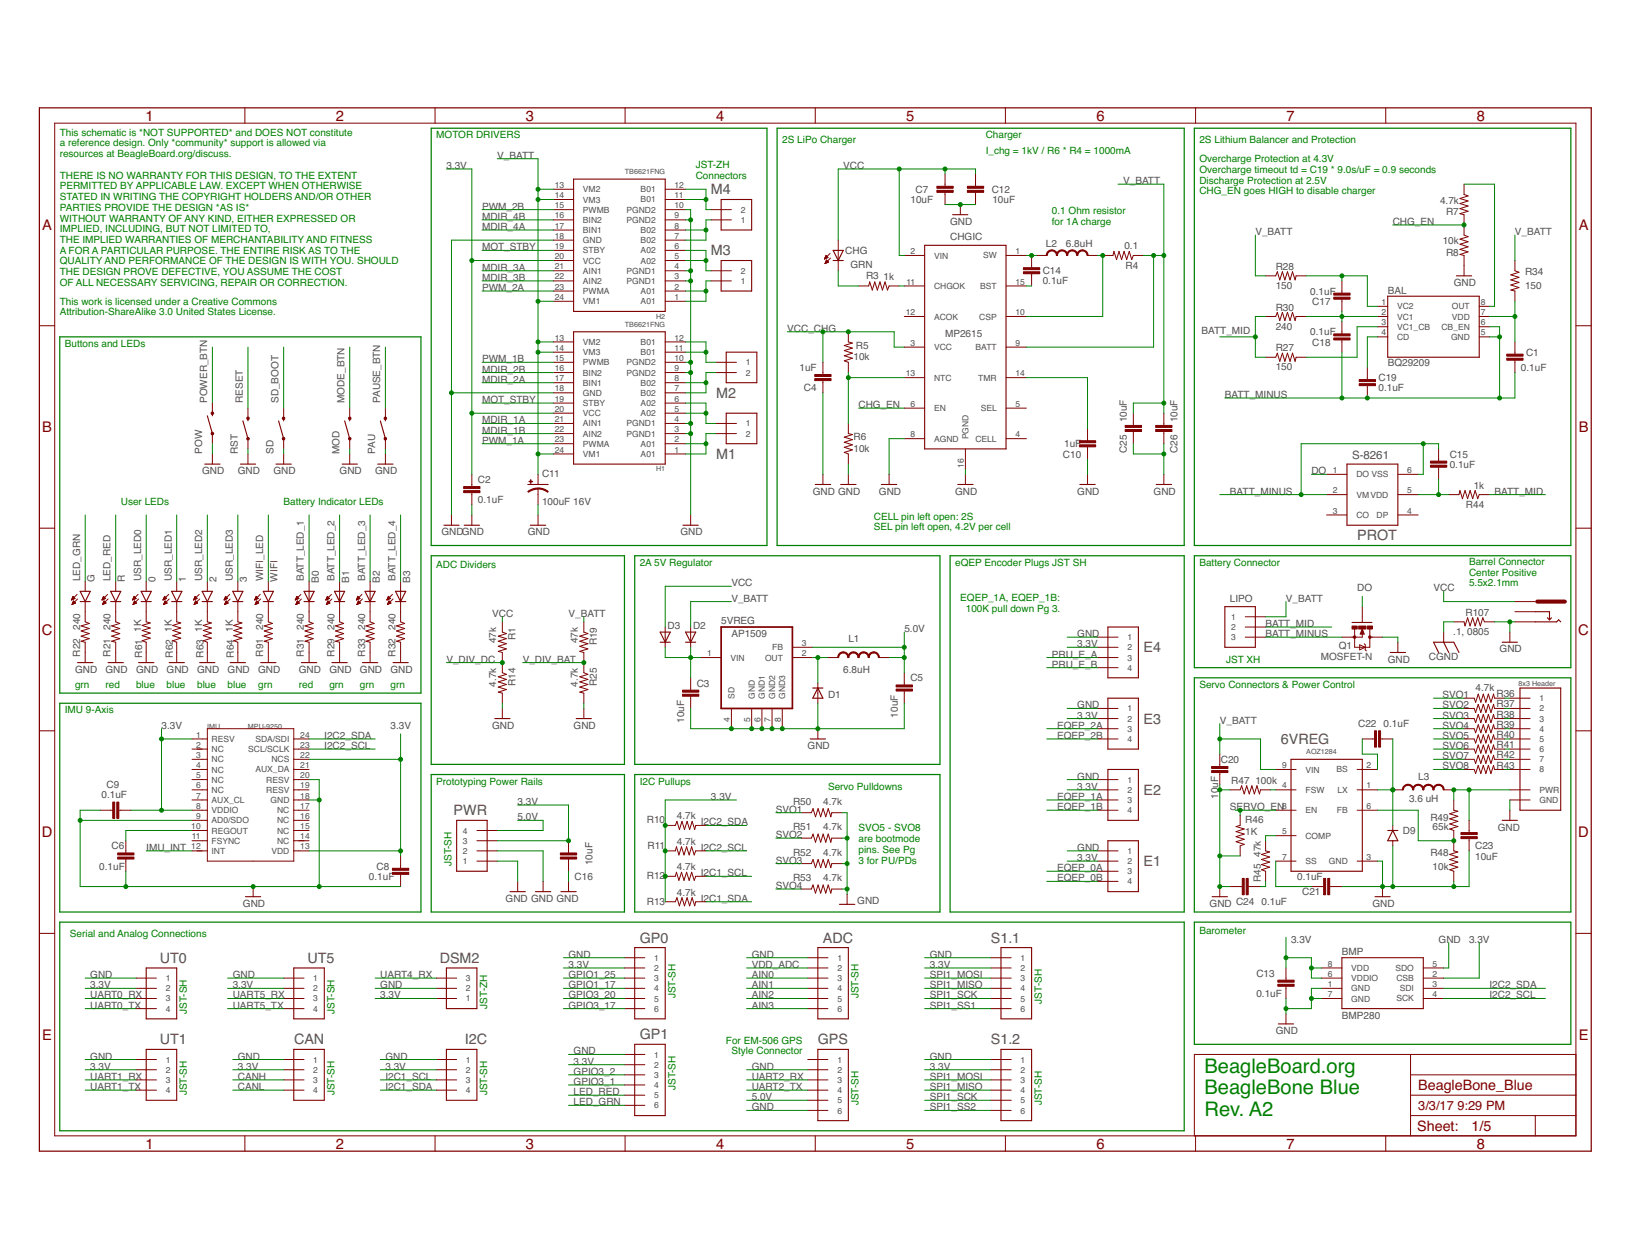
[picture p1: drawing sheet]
<svg xmlns="http://www.w3.org/2000/svg" width="279mm" height="216mm" viewBox="0 0 279 216" stroke-linecap="round" stroke-linejoin="round" font-family="sans-serif">
<defs><g id="words">
<g font-size="3.5" fill="#008000">
<text x="206.5" y="183.8">BeagleBoard.org</text>
<text x="206.5" y="187.5">BeagleBone Blue</text>
<text x="206.5" y="191.1">Rev. A2</text>
</g>
<g font-size="2.5" fill="#800000">
<text x="25" y="20.7">1</text>
<text x="57.6" y="20.7">2</text>
<text x="90.2" y="20.7">3</text>
<text x="122.8" y="20.7">4</text>
<text x="155.3" y="20.7">5</text>
<text x="187.9" y="20.7">6</text>
<text x="220.5" y="20.7">7</text>
<text x="253.1" y="20.7">8</text>
<text x="7.2" y="39.3">A</text>
<text x="270.6" y="39.3">A</text>
<text x="7.2" y="74">B</text>
<text x="270.6" y="74">B</text>
<text x="7.2" y="108.8">C</text>
<text x="270.5" y="108.8">C</text>
<text x="7.2" y="143.5">D</text>
<text x="270.5" y="143.5">D</text>
<text x="7.2" y="178.2">E</text>
<text x="270.6" y="178.2">E</text>
<text x="243.1" y="186.8">BeagleBone_Blue</text>
<text x="25" y="196.8">1</text>
<text x="57.6" y="196.8">2</text>
<text x="90.2" y="196.8">3</text>
<text x="122.8" y="196.8">4</text>
<text x="155.3" y="196.8">5</text>
<text x="187.9" y="196.8">6</text>
<text x="220.5" y="196.8">7</text>
<text x="242.9" y="193.9">Sheet:</text>
<text x="252.3" y="193.8">1/5</text>
<text x="253.1" y="196.8">8</text>
</g>
<g font-size="2.5" fill="#505050">
<text x="121.9" y="33.3">M4</text>
<text x="121.9" y="43.8">M3</text>
<text x="122.7" y="68.2">M2</text>
<text x="122.7" y="78.6">M1</text>
<text x="232.6" y="92.6">PROT</text>
<text x="196" y="111.8">E4</text>
<text x="196" y="124">E3</text>
<text x="219.5" y="127.5">6VREG</text>
<text x="196" y="136.2">E2</text>
<text x="77.8" y="139.7">PWR</text>
<text x="196" y="148.4">E1</text>
<text x="109.7" y="161.5">GP0</text>
<text x="141.1" y="161.5">ADC</text>
<text x="169.8" y="161.5">S1.1</text>
<text x="27.4" y="165">UT0</text>
<text x="52.7" y="165">UT5</text>
<text x="75.4" y="165">DSM2</text>
<text x="27.4" y="178.9">UT1</text>
<text x="50.4" y="178.9">CAN</text>
<text x="79.7" y="178.9">I2C</text>
<text x="109.7" y="178.1">GP1</text>
<text x="140.2" y="178.9">GPS</text>
<text x="169.8" y="178.9">S1.2</text>
</g>
<g font-size="2.2" fill="#800000">
<text x="243.1" y="190.3">3/3/17</text>
<text x="249.8" y="190.3">9:29 PM</text>
</g>
<text font-size="2" fill="#505050" x="231.8" y="78.7">S-8261</text>
<g font-size="1.7" fill="#008000">
<text x="10.2" y="23.2">This schematic is *NOT SUPPORTED* and DOES NOT constitute</text>
<text x="74.8" y="23.7">MOTOR DRIVERS</text>
<text x="169" y="23.7">Charger</text>
<text x="10.2" y="25.1">a reference design. Only *community* support is allowed via</text>
<text x="10.2" y="26.9">resources at BeagleBoard.org/discuss.</text>
<text x="119.3" y="28.9">JST-ZH</text>
<text x="134.1" y="24.6">2S LiPo Charger</text>
<text x="169" y="26.3">I_chg = 1kV / R6 * R4 = 1000mA</text>
<text x="205.6" y="27.8">Overcharge Protection at 4.3V</text>
<text x="205.6" y="29.6">Overcharge timeout td = C19 * 9.0s/uF = 0.9 seconds</text>
<text x="205.6" y="24.6">2S Lithium Balancer and Protection</text>
<text x="10.2" y="30.6">THERE IS NO WARRANTY FOR THIS DESIGN, TO THE EXTENT</text>
<text x="10.2" y="32.4">PERMITTED BY APPLICABLE LAW. EXCEPT WHEN OTHERWISE</text>
<text x="10.2" y="34.3">STATED IN WRITING THE COPYRIGHT HOLDERS AND/OR OTHER</text>
<text x="119.3" y="30.7">Connectors</text>
<text x="205.6" y="31.5">Discharge Protection at 2.5V</text>
<text x="205.6" y="33.3">CHG_EN goes HIGH to disable charger</text>
<text x="10.2" y="36.1">PARTIES PROVIDE THE DESIGN *AS IS*</text>
<text x="10.2" y="38">WITHOUT WARRANTY OF ANY KIND, EITHER EXPRESSED OR</text>
<text x="10.2" y="39.8">IMPLIED, INCLUDING, BUT NOT LIMITED TO,</text>
<text x="10.2" y="41.6">THE IMPLIED WARRANTIES OF MERCHANTABILITY AND FITNESS</text>
<text x="180.3" y="36.7">0.1 Ohm resistor</text>
<text x="180.3" y="38.5">for 1A charge</text>
<text x="10.2" y="43.5">A FOR A PARTICULAR PURPOSE. THE ENTIRE RISK AS TO THE</text>
<text x="10.2" y="45.3">QUALITY AND PERFORMANCE OF THE DESIGN IS WITH YOU. SHOULD</text>
<text x="10.2" y="47.2">THE DESIGN PROVE DEFECTIVE, YOU ASSUME THE COST</text>
<text x="10.2" y="49">OF ALL NECESSARY SERVICING, REPAIR OR CORRECTION.</text>
<text x="10.2" y="52.2">This work is licensed under a Creative Commons</text>
<text x="10.2" y="54">Attribution-ShareAlike 3.0 United States License.</text>
<text x="11.1" y="59.5">Buttons and LEDs</text>
<text x="20.7" y="86.5">User LEDs</text>
<text x="48.6" y="86.5">Battery Indicator LEDs</text>
<text x="149.8" y="89">CELL pin left open: 2S</text>
<text x="149.8" y="90.9">SEL pin left open, 4.2V per cell</text>
<text x="74.8" y="97.3">ADC Dividers</text>
<text x="109.7" y="97">2A 5V Regulator</text>
<text x="163.7" y="97">eQEP Encoder Plugs JST SH</text>
<text x="205.6" y="97">Battery Connector</text>
<text x="251.8" y="96.8">Barrel Connector</text>
<text x="251.8" y="98.6">Center Positive</text>
<text x="251.8" y="100.5">5.5x2.1mm</text>
<text x="164.6" y="103">EQEP_1A, EQEP_1B:</text>
<text x="165.6" y="104.8">100K pull down Pg 3.</text>
<text x="210.2" y="113.5">JST XH</text>
<text x="12.9" y="117.9">grn</text>
<text x="18.1" y="117.9">red</text>
<text x="23.3" y="117.9">blue</text>
<text x="28.6" y="117.9">blue</text>
<text x="33.8" y="117.9">blue</text>
<text x="39" y="117.9">blue</text>
<text x="44.3" y="117.9">grn</text>
<text x="51.2" y="117.9">red</text>
<text x="56.5" y="117.9">grn</text>
<text x="61.7" y="117.9">grn</text>
<text x="66.9" y="117.9">grn</text>
<text x="205.6" y="117.9">Servo Connectors &amp; Power Control</text>
<text x="11.1" y="122.3">IMU 9-Axis</text>
<text x="74.8" y="134.5">Prototyping Power Rails</text>
<text x="109.7" y="134.5">I2C Pullups</text>
<text x="141.9" y="135.3">Servo Pulldowns</text>
<text x="147.2" y="142.5">SVO5 - SVO8</text>
<text x="77.4" y="148.4" transform="rotate(-90 77.4 148.4)">JST-SH</text>
<text x="147.2" y="144.3">are bootmode</text>
<text x="147.2" y="146.1">pins. See Pg</text>
<text x="147.2" y="148">3 for PU/PDs</text>
<text x="12" y="160.6">Serial and Analog Connections</text>
<text x="205.6" y="160.1">Barometer</text>
<text x="32" y="173.7" transform="rotate(-90 32 173.7)">JST-SH</text>
<text x="57.3" y="173.7" transform="rotate(-90 57.3 173.7)">JST-SH</text>
<text x="83.5" y="172.8" transform="rotate(-90 83.5 172.8)">JST-ZH</text>
<text x="115.8" y="171.1" transform="rotate(-90 115.8 171.1)">JST-SH</text>
<text x="147.2" y="171.1" transform="rotate(-90 147.2 171.1)">JST-SH</text>
<text x="178.6" y="172" transform="rotate(-90 178.6 172)">JST-SH</text>
<text x="124.4" y="178.8">For EM-506 GPS</text>
<text x="125.4" y="180.7">Style Connector</text>
<text x="32" y="187.7" transform="rotate(-90 32 187.7)">JST-SH</text>
<text x="57.3" y="187.7" transform="rotate(-90 57.3 187.7)">JST-SH</text>
<text x="83.5" y="187.7" transform="rotate(-90 83.5 187.7)">JST-SH</text>
<text x="115.8" y="186.8" transform="rotate(-90 115.8 186.8)">JST-SH</text>
<text x="147.2" y="189.4" transform="rotate(-90 147.2 189.4)">JST-SH</text>
<text x="178.6" y="189.4" transform="rotate(-90 178.6 189.4)">JST-SH</text>
</g>
<g font-size="1.7" fill="#505050">
<text x="76.5" y="28.9">3.3V</text>
<text x="85.2" y="27.2">V_BATT</text>
<text x="144.5" y="28.9">VCC</text>
<text x="82.6" y="35.9">PWM_2B</text>
<text x="156.1" y="34.8">10uF</text>
<text x="156.9" y="33">C7</text>
<text x="170" y="33.1">C12</text>
<text x="170.1" y="34.8">10uF</text>
<text x="192.5" y="31.6">V_BATT</text>
<text x="246.8" y="34.9">4.7k</text>
<text x="82.6" y="39.4">MDIR_4A</text>
<text x="82.6" y="37.7">MDIR_4B</text>
<text x="162.9" y="38.5">GND</text>
<text x="162.9" y="41.2">CHGIC</text>
<text x="215.2" y="40.3">V_BATT</text>
<text x="238.7" y="38.5">CHG_EN</text>
<text x="247.3" y="41.9">10k</text>
<text x="247.9" y="36.9">R7</text>
<text x="259.7" y="40.3">V_BATT</text>
<text x="82.6" y="42.9">MOT_STBY</text>
<text x="82.6" y="46.4">MDIR_3A</text>
<text x="144.9" y="43.6">CHG</text>
<text x="145.8" y="46">GRN</text>
<text x="148.5" y="47.8">R3</text>
<text x="151.4" y="48">1k</text>
<text x="178.7" y="47">C14</text>
<text x="179.3" y="42.4">L2</text>
<text x="182.7" y="42.4">6.8uH</text>
<text x="192.7" y="42.7">0.1</text>
<text x="192.9" y="46">R4</text>
<text x="218.7" y="46.2">R28</text>
<text x="247.9" y="43.8">R8</text>
<text x="261.4" y="47.1">R34</text>
<text x="82.6" y="49.9">PWM_2A</text>
<text x="82.6" y="48.1">MDIR_3B</text>
<text x="178.7" y="48.7">0.1uF</text>
<text x="218.7" y="49.5">150</text>
<text x="218.7" y="53.2">R30</text>
<text x="224.6" y="50.5">0.1uF</text>
<text x="224.9" y="52.2">C17</text>
<text x="237.9" y="50.4">BAL</text>
<text x="249.2" y="49">GND</text>
<text x="261.4" y="49.5">150</text>
<text x="135" y="56.9">VCC_CHG</text>
<text x="146.7" y="59.7">R5</text>
<text x="162" y="57.7">MP2615</text>
<text x="206" y="57.2">BATT_MID</text>
<text x="218.7" y="56.5">240</text>
<text x="224.6" y="57.5">0.1uF</text>
<text x="224.9" y="59.2">C18</text>
<text x="82.6" y="65.6">MDIR_2A</text>
<text x="82.6" y="62.1">PWM_1B</text>
<text x="82.6" y="63.8">MDIR_2B</text>
<text x="137" y="63.6">1uF</text>
<text x="146.3" y="61.7">10k</text>
<text x="218.7" y="63.5">150</text>
<text x="218.7" y="60.2">R27</text>
<text x="236.3" y="65.3">C19</text>
<text x="237.9" y="62.8">BQ29209</text>
<text x="260.7" y="63.6">0.1uF</text>
<text x="261.6" y="61">C1</text>
<text x="35.5" y="69.1" transform="rotate(-90 35.5 69.1)">POWER_BTN</text>
<text x="41.6" y="69.1" transform="rotate(-90 41.6 69.1)">RESET</text>
<text x="47.7" y="69.1" transform="rotate(-90 47.7 69.1)">SD_BOOT</text>
<text x="59.1" y="69.1" transform="rotate(-90 59.1 69.1)">MODE_BTN</text>
<text x="65.2" y="69.1" transform="rotate(-90 65.2 69.1)">PAUSE_BTN</text>
<text x="82.6" y="69.1">MOT_STBY</text>
<text x="137.8" y="67.1">C4</text>
<text x="147.2" y="69.9">CHG_EN</text>
<text x="210" y="68.2">BATT_MINUS</text>
<text x="236.3" y="67.1">0.1uF</text>
<text x="34.7" y="77.8" transform="rotate(-90 34.7 77.8)">POW</text>
<text x="40.8" y="77.8" transform="rotate(-90 40.8 77.8)">RST</text>
<text x="46.9" y="77.8" transform="rotate(-90 46.9 77.8)">SD</text>
<text x="58.2" y="77.8" transform="rotate(-90 58.2 77.8)">MOD</text>
<text x="64.3" y="77.8" transform="rotate(-90 64.3 77.8)">PAU</text>
<text x="82.6" y="74.3">MDIR_1B</text>
<text x="82.6" y="76">PWM_1A</text>
<text x="82.6" y="72.5">MDIR_1A</text>
<text x="146.3" y="77.4">10k</text>
<text x="146.3" y="75.4">R6</text>
<text x="182.4" y="76.7">1uF</text>
<text x="193.1" y="72.4" transform="rotate(-90 193.1 72.4)">10uF</text>
<text x="193.1" y="77.6" transform="rotate(-90 193.1 77.6)">C25</text>
<text x="201.8" y="72.4" transform="rotate(-90 201.8 72.4)">10uF</text>
<text x="201.9" y="77.6" transform="rotate(-90 201.9 77.6)">C26</text>
<text x="34.7" y="81.3">GND</text>
<text x="40.8" y="81.3">GND</text>
<text x="46.9" y="81.3">GND</text>
<text x="58.2" y="81.3">GND</text>
<text x="64.3" y="81.3">GND</text>
<text x="81.9" y="82.8">C2</text>
<text x="92.9" y="81.7">C11</text>
<text x="182.2" y="78.4">C10</text>
<text x="224.8" y="81.3">DO</text>
<text x="248.5" y="80.1">0.1uF</text>
<text x="248.5" y="78.4">C15</text>
<text x="252.6" y="83.7">1k</text>
<text x="81.9" y="86.2">0.1uF</text>
<text x="92.9" y="86.5">100uF 16V</text>
<text x="139.3" y="84.8">GND GND</text>
<text x="150.7" y="84.8">GND</text>
<text x="163.7" y="84.8">GND</text>
<text x="184.7" y="84.8">GND</text>
<text x="197.7" y="84.8">GND</text>
<text x="210.8" y="84.8">BATT_MINUS</text>
<text x="251.3" y="87">R44</text>
<text x="256.2" y="84.8">BATT_MID</text>
<text x="75.6" y="91.7">GNDGND</text>
<text x="90.5" y="91.7">GND</text>
<text x="116.6" y="91.7">GND</text>
<text x="13.7" y="99.6" transform="rotate(-90 13.7 99.6)">LED_GRN</text>
<text x="16.2" y="99.7" transform="rotate(-90 16.2 99.7)">G</text>
<text x="19" y="99.6" transform="rotate(-90 19 99.6)">LED_RED</text>
<text x="21.4" y="99.7" transform="rotate(-90 21.4 99.7)">R</text>
<text x="24.2" y="99.6" transform="rotate(-90 24.2 99.6)">USR_LED0</text>
<text x="26.6" y="99.7" transform="rotate(-90 26.6 99.7)">0</text>
<text x="29.4" y="99.6" transform="rotate(-90 29.4 99.6)">USR_LED1</text>
<text x="31.9" y="99.7" transform="rotate(-90 31.9 99.7)">1</text>
<text x="34.7" y="99.6" transform="rotate(-90 34.7 99.6)">USR_LED2</text>
<text x="37.1" y="99.7" transform="rotate(-90 37.1 99.7)">2</text>
<text x="39.9" y="99.6" transform="rotate(-90 39.9 99.6)">USR_LED3</text>
<text x="42.3" y="99.7" transform="rotate(-90 42.3 99.7)">3</text>
<text x="45.1" y="99.6" transform="rotate(-90 45.1 99.6)">WIFI_LED</text>
<text x="47.6" y="99.7" transform="rotate(-90 47.6 99.7)">WIFI</text>
<text x="52.1" y="99.6" transform="rotate(-90 52.1 99.6)">BATT_LED_1</text>
<text x="54.6" y="99.8" transform="rotate(-90 54.6 99.8)">B0</text>
<text x="57.3" y="99.6" transform="rotate(-90 57.3 99.6)">BATT_LED_2</text>
<text x="59.9" y="99.8" transform="rotate(-90 59.9 99.8)">B1</text>
<text x="62.6" y="99.6" transform="rotate(-90 62.6 99.6)">BATT_LED_3</text>
<text x="65.1" y="99.8" transform="rotate(-90 65.1 99.8)">B2</text>
<text x="67.8" y="99.6" transform="rotate(-90 67.8 99.6)">BATT_LED_4</text>
<text x="70.3" y="99.8" transform="rotate(-90 70.3 99.8)">B3</text>
<text x="125.4" y="100.5">VCC</text>
<text x="232.6" y="101.3">DO</text>
<text x="245.7" y="101.3">VCC</text>
<text x="13.7" y="108" transform="rotate(-90 13.7 108)">240</text>
<text x="19" y="108" transform="rotate(-90 19 108)">240</text>
<text x="45.1" y="108" transform="rotate(-90 45.1 108)">240</text>
<text x="52.1" y="108" transform="rotate(-90 52.1 108)">240</text>
<text x="57.3" y="108" transform="rotate(-90 57.3 108)">240</text>
<text x="62.6" y="108" transform="rotate(-90 62.6 108)">240</text>
<text x="67.8" y="108" transform="rotate(-90 67.8 108)">240</text>
<text x="84.4" y="105.7">VCC</text>
<text x="97.5" y="105.7">V_BATT</text>
<text x="114.4" y="107.8">D3</text>
<text x="118.8" y="107.8">D2</text>
<text x="123.6" y="107">5VREG</text>
<text x="125.4" y="103.1">V_BATT</text>
<text x="210.8" y="103.1">LIPO</text>
<text x="216.9" y="107.4">BATT_MID</text>
<text x="220.4" y="103.1">V_BATT</text>
<text x="251.2" y="105.5">R107</text>
<text x="13.7" y="112.5" transform="rotate(-90 13.7 112.5)">R22</text>
<text x="19" y="112.5" transform="rotate(-90 19 112.5)">R21</text>
<text x="24.2" y="108.3" transform="rotate(-90 24.2 108.3)">1K</text>
<text x="24.4" y="112.7" transform="rotate(-90 24.4 112.7)">R61</text>
<text x="29.4" y="108.3" transform="rotate(-90 29.4 108.3)">1K</text>
<text x="29.6" y="112.7" transform="rotate(-90 29.6 112.7)">R62</text>
<text x="34.7" y="108.3" transform="rotate(-90 34.7 108.3)">1K</text>
<text x="34.9" y="112.7" transform="rotate(-90 34.9 112.7)">R63</text>
<text x="39.9" y="108.3" transform="rotate(-90 39.9 108.3)">1K</text>
<text x="40.1" y="112.7" transform="rotate(-90 40.1 112.7)">R64</text>
<text x="45.1" y="112.5" transform="rotate(-90 45.1 112.5)">R91</text>
<text x="52.1" y="112.5" transform="rotate(-90 52.1 112.5)">R31</text>
<text x="57.3" y="112.5" transform="rotate(-90 57.3 112.5)">R29</text>
<text x="62.6" y="112.5" transform="rotate(-90 62.6 112.5)">R33</text>
<text x="67.8" y="112.5" transform="rotate(-90 67.8 112.5)">R32</text>
<text x="76.5" y="113.5">V_DIV_DC</text>
<text x="85.1" y="110.2" transform="rotate(-90 85.1 110.2)">47k</text>
<text x="88.4" y="109.6" transform="rotate(-90 88.4 109.6)">R1</text>
<text x="89.6" y="113.5">V_DIV_BAT</text>
<text x="99" y="110.2" transform="rotate(-90 99 110.2)">47k</text>
<text x="102.3" y="110.6" transform="rotate(-90 102.3 110.6)">R19</text>
<text x="125.4" y="109.2">AP1509</text>
<text x="145.4" y="110">L1</text>
<text x="155" y="108.3">5.0V</text>
<text x="180.3" y="112.7">PRU_E_A</text>
<text x="184.7" y="110.9">3.3V</text>
<text x="184.7" y="109.2">GND</text>
<text x="216.9" y="109.2">BATT_MINUS</text>
<text x="226.4" y="113">MOSFET-N</text>
<text x="229.5" y="111.3">Q1</text>
<text x="237.9" y="113.5">GND</text>
<text x="244.9" y="113.1">CGND</text>
<text x="249.1" y="108.8">.1, 0805</text>
<text x="257.1" y="111.8">GND</text>
<text x="12.9" y="115.3">GND</text>
<text x="18.1" y="115.3">GND</text>
<text x="23.3" y="115.3">GND</text>
<text x="28.6" y="115.3">GND</text>
<text x="33.8" y="115.3">GND</text>
<text x="39" y="115.3">GND</text>
<text x="44.3" y="115.3">GND</text>
<text x="51.2" y="115.3">GND</text>
<text x="56.5" y="115.3">GND</text>
<text x="61.7" y="115.3">GND</text>
<text x="66.9" y="115.3">GND</text>
<text x="85.1" y="117.6" transform="rotate(-90 85.1 117.6)">4.7k</text>
<text x="88.4" y="117.6" transform="rotate(-90 88.4 117.6)">R14</text>
<text x="99" y="117.6" transform="rotate(-90 99 117.6)">4.7k</text>
<text x="102.3" y="117.6" transform="rotate(-90 102.3 117.6)">R25</text>
<text x="119.4" y="117.6">C3</text>
<text x="141.9" y="119.6">D1</text>
<text x="144.5" y="115.3">6.8uH</text>
<text x="156.1" y="116.8">C5</text>
<text x="180.3" y="114.4">PRU_E_B</text>
<text x="247.2" y="119.6">SVO1</text>
<text x="252.9" y="118.4">4.7k</text>
<text x="256.5" y="119.5">R36</text>
<text x="27.7" y="124.9">3.3V</text>
<text x="66.9" y="124.9">3.3V</text>
<text x="84.4" y="124.9">GND</text>
<text x="98.3" y="124.9">GND</text>
<text x="117.2" y="123.8" transform="rotate(-90 117.2 123.8)">10uF</text>
<text x="153.9" y="123" transform="rotate(-90 153.9 123)">10uF</text>
<text x="181.2" y="124.9">EQEP_2A</text>
<text x="184.7" y="123.1">3.3V</text>
<text x="184.7" y="121.4">GND</text>
<text x="209.1" y="124">V_BATT</text>
<text x="232.8" y="124.6">C22</text>
<text x="237.2" y="124.6">0.1uF</text>
<text x="247.2" y="121.4">SVO2</text>
<text x="247.2" y="123.1">SVO3</text>
<text x="247.2" y="124.9">SVO4</text>
<text x="256.5" y="121.2">R37</text>
<text x="256.5" y="123">R38</text>
<text x="256.5" y="124.7">R39</text>
<text x="55.6" y="128.4">I2C2_SCL</text>
<text x="55.6" y="126.6">I2C2_SDA</text>
<text x="138.4" y="128.4">GND</text>
<text x="181.2" y="126.6">EQEP_2B</text>
<text x="209.3" y="130.7">C20</text>
<text x="247.2" y="128.4">SVO6</text>
<text x="247.2" y="130.1">SVO7</text>
<text x="247.2" y="131.8">SVO8</text>
<text x="247.2" y="126.6">SVO5</text>
<text x="256.5" y="126.5">R40</text>
<text x="256.5" y="128.2">R41</text>
<text x="256.5" y="129.9">R42</text>
<text x="256.5" y="131.7">R43</text>
<text x="17.4" y="136.8">0.1uF</text>
<text x="18.3" y="135.1">C9</text>
<text x="88.7" y="138">3.3V</text>
<text x="121.9" y="137.1">3.3V</text>
<text x="135.9" y="137.9">R50</text>
<text x="141.1" y="137.9">4.7k</text>
<text x="181.2" y="137.1">EQEP_1A</text>
<text x="184.7" y="135.3">3.3V</text>
<text x="184.7" y="133.6">GND</text>
<text x="208.8" y="136.9" transform="rotate(-90 208.8 136.9)">10uF</text>
<text x="211" y="134.3">R47</text>
<text x="215.2" y="134.3">100k</text>
<text x="241.5" y="137.4">3.6 uH</text>
<text x="243.1" y="133.6">L3</text>
<text x="88.7" y="140.6">5.0V</text>
<text x="110.9" y="141.1">R10</text>
<text x="116" y="140.4">4.7k</text>
<text x="120.1" y="141.4">I2C2_SDA</text>
<text x="133" y="139.3">SVO1</text>
<text x="133" y="143.6">SVO2</text>
<text x="135.9" y="142.2">R51</text>
<text x="141.1" y="142.2">4.7k</text>
<text x="181.2" y="138.8">EQEP_1B</text>
<text x="210.8" y="138.8">SERVO_EN</text>
<text x="213.4" y="143">1K</text>
<text x="213.4" y="141.1">R46</text>
<text x="240.5" y="142.9">D9</text>
<text x="245.2" y="140.6">R49</text>
<text x="245.6" y="142.1">65k</text>
<text x="256.7" y="142.3">GND</text>
<text x="17" y="149">0.1uF</text>
<text x="19.1" y="145.5">C6</text>
<text x="25.1" y="145.8">IMU_INT</text>
<text x="64.6" y="149">C8</text>
<text x="101.6" y="148.2" transform="rotate(-90 101.6 148.2)">10uF</text>
<text x="111" y="145.4">R11</text>
<text x="116" y="144.8">4.7k</text>
<text x="116" y="149.1">4.7k</text>
<text x="120.1" y="145.8">I2C2_SCL</text>
<text x="133" y="148">SVO3</text>
<text x="135.9" y="146.6">R52</text>
<text x="141.1" y="146.6">4.7k</text>
<text x="181.2" y="149.3">EQEP_0A</text>
<text x="184.7" y="147.5">3.3V</text>
<text x="184.7" y="145.8">GND</text>
<text x="216.1" y="146.8" transform="rotate(-90 216.1 146.8)">47k</text>
<text x="245.2" y="146.8">R48</text>
<text x="245.6" y="149.1">10k</text>
<text x="252.9" y="147.3">10uF</text>
<text x="252.9" y="145.5">C23</text>
<text x="41.6" y="155.4">GND</text>
<text x="63.2" y="150.8">0.1uF</text>
<text x="86.7" y="154.5">GND GND GND</text>
<text x="98.5" y="150.8">C16</text>
<text x="110.9" y="150.7">R12</text>
<text x="110.9" y="155">R13</text>
<text x="116" y="153.5">4.7k</text>
<text x="120.1" y="154.5">I2C1_SDA</text>
<text x="120.1" y="150.2">I2C1_SCL</text>
<text x="133" y="152.3">SVO4</text>
<text x="135.9" y="151">R53</text>
<text x="141.1" y="151">4.7k</text>
<text x="146.9" y="155">GND</text>
<text x="181.2" y="151">EQEP_0B</text>
<text x="207.3" y="155.4">GND C24</text>
<text x="216.1" y="151.1" transform="rotate(-90 216.1 151.1)">R45</text>
<text x="216.2" y="155.1">0.1uF</text>
<text x="222.3" y="150.8">0.1uF</text>
<text x="223.2" y="153.4">C21</text>
<text x="235.2" y="155.4">GND</text>
<text x="221.3" y="161.5">3.3V</text>
<text x="246.6" y="161.5">GND</text>
<text x="251.8" y="161.5">3.3V</text>
<text x="15.5" y="167.6">GND</text>
<text x="39.9" y="167.6">GND</text>
<text x="65.2" y="167.6">UART4_RX</text>
<text x="97.5" y="165.9">3.3V</text>
<text x="97.5" y="164.1">GND</text>
<text x="97.5" y="167.6">GPIO1_25</text>
<text x="128.8" y="164.1">GND</text>
<text x="128.8" y="167.6">AIN0</text>
<text x="128.8" y="165.9">VDD_ADC</text>
<text x="159.4" y="165.9">3.3V</text>
<text x="159.4" y="164.1">GND</text>
<text x="159.4" y="167.6">SPI1_MOSI</text>
<text x="215.4" y="167.3">C13</text>
<text x="230" y="163.6">BMP</text>
<text x="15.5" y="169.3">3.3V</text>
<text x="15.5" y="171.1">UART0_RX</text>
<text x="15.5" y="172.8">UART0_TX</text>
<text x="39.9" y="169.3">3.3V</text>
<text x="39.9" y="172.8">UART5_TX</text>
<text x="39.9" y="171.1">UART5_RX</text>
<text x="65.2" y="171.1">3.3V</text>
<text x="65.2" y="169.3">GND</text>
<text x="97.5" y="169.3">GPIO1_17</text>
<text x="97.5" y="171.1">GPIO3_20</text>
<text x="97.5" y="172.8">GPIO3_17</text>
<text x="128.8" y="169.3">AIN1</text>
<text x="128.8" y="171.1">AIN2</text>
<text x="128.8" y="172.8">AIN3</text>
<text x="159.4" y="169.3">SPI1_MISO</text>
<text x="159.4" y="171.1">SPI1_SCK</text>
<text x="159.4" y="172.8">SPI1_SS1</text>
<text x="215.4" y="170.8">0.1uF</text>
<text x="255.3" y="171.1">I2C2_SCL</text>
<text x="255.3" y="169.3">I2C2_SDA</text>
<text x="218.7" y="177.2">GND</text>
<text x="230" y="174.6">BMP280</text>
<text x="15.5" y="183.3">3.3V</text>
<text x="15.5" y="181.6">GND</text>
<text x="15.5" y="185">UART1_RX</text>
<text x="40.8" y="183.3">3.3V</text>
<text x="40.8" y="181.6">GND</text>
<text x="40.8" y="185">CANH</text>
<text x="66.1" y="183.3">3.3V</text>
<text x="66.1" y="185">I2C1_SCL</text>
<text x="66.1" y="181.6">GND</text>
<text x="98.3" y="182.4">3.3V</text>
<text x="98.3" y="180.7">GND</text>
<text x="98.3" y="185.9">GPIO3_1</text>
<text x="98.3" y="184.2">GPIO3_2</text>
<text x="128.8" y="183.3">GND</text>
<text x="128.8" y="185">UART2_RX</text>
<text x="159.4" y="183.3">3.3V</text>
<text x="159.4" y="181.6">GND</text>
<text x="159.4" y="185">SPI1_MOSI</text>
<text x="15.5" y="186.8">UART1_TX</text>
<text x="40.8" y="186.8">CANL</text>
<text x="66.1" y="186.8">I2C1_SDA</text>
<text x="98.3" y="189.4">LED_GRN</text>
<text x="98.3" y="187.7">LED_RED</text>
<text x="128.8" y="188.5">5.0V</text>
<text x="128.8" y="190.3">GND</text>
<text x="128.8" y="186.8">UART2_TX</text>
<text x="159.4" y="190.3">SPI1_SS2</text>
<text x="159.4" y="186.8">SPI1_MISO</text>
<text x="159.4" y="188.5">SPI1_SCK</text>
</g>
<g font-size="1.5" fill="#505050">
<text x="95.1" y="32.2">13</text>
<text x="95.1" y="33.9">14</text>
<text x="95.1" y="35.7">15</text>
<text x="99.9" y="33">VM2</text>
<text x="99.9" y="34.7">VM3</text>
<text x="109.8" y="34.7">B01</text>
<text x="109.8" y="32.9">B01</text>
<text x="115.6" y="35.7">10</text>
<text x="115.6" y="33.9">11</text>
<text x="115.6" y="32.2">12</text>
<text x="95.1" y="37.4">16</text>
<text x="95.1" y="39.2">17</text>
<text x="95.1" y="40.9">18</text>
<text x="99.9" y="36.4">PWMB</text>
<text x="99.9" y="38.2">BIN2</text>
<text x="99.9" y="39.9">BIN1</text>
<text x="99.9" y="41.7">GND</text>
<text x="107.4" y="38.2">PGND2</text>
<text x="107.4" y="36.4">PGND2</text>
<text x="109.8" y="41.7">B02</text>
<text x="109.8" y="39.9">B02</text>
<text x="115.6" y="40.9">7</text>
<text x="115.6" y="39.2">8</text>
<text x="115.6" y="37.4">9</text>
<text x="127" y="38.2">1</text>
<text x="127" y="36.4">2</text>
<text x="95.1" y="42.7">19</text>
<text x="95.1" y="44.4">20</text>
<text x="95.1" y="46.1">21</text>
<text x="95.1" y="47.9">22</text>
<text x="99.9" y="43.4">STBY</text>
<text x="99.9" y="45.2">VCC</text>
<text x="99.9" y="46.9">AIN1</text>
<text x="107.4" y="46.9">PGND1</text>
<text x="109.8" y="45.2">A02</text>
<text x="109.8" y="43.4">A02</text>
<text x="115.6" y="47.9">3</text>
<text x="115.6" y="46.1">4</text>
<text x="115.6" y="44.4">5</text>
<text x="115.6" y="42.7">6</text>
<text x="127" y="46.9">2</text>
<text x="156.1" y="43.5">2</text>
<text x="160.1" y="44.3">VIN</text>
<text x="168.5" y="44.3">SW</text>
<text x="174.1" y="43.5">1</text>
<text x="95.1" y="49.6">23</text>
<text x="95.1" y="51.4">24</text>
<text x="99.9" y="48.7">AIN2</text>
<text x="99.9" y="50.4">PWMA</text>
<text x="99.9" y="52.1">VM1</text>
<text x="107.4" y="48.6">PGND1</text>
<text x="109.8" y="52.1">A01</text>
<text x="109.8" y="50.4">A01</text>
<text x="115.6" y="51.4">1</text>
<text x="115.6" y="49.6">2</text>
<text x="127" y="48.7">1</text>
<text x="155.3" y="54">12</text>
<text x="155.4" y="48.8">11</text>
<text x="160.1" y="49.5">CHGOK</text>
<text x="168" y="49.5">BST</text>
<text x="174.1" y="54">10</text>
<text x="174.1" y="48.8">15</text>
<text x="236.8" y="52.2">1</text>
<text x="236.8" y="54">2</text>
<text x="239.5" y="53">VC2</text>
<text x="248.9" y="53">OUT</text>
<text x="253.8" y="52.2">8</text>
<text x="253.8" y="54">7</text>
<text x="95.1" y="58.4">13</text>
<text x="99.9" y="59.1">VM2</text>
<text x="109.8" y="59.1">B01</text>
<text x="115.6" y="58.4">12</text>
<text x="156.1" y="59.2">3</text>
<text x="160.1" y="60">VCC</text>
<text x="160.1" y="54.8">ACOK</text>
<text x="167.2" y="60">BATT</text>
<text x="167.8" y="54.8">CSP</text>
<text x="174.1" y="59.2">9</text>
<text x="236.8" y="55.7">3</text>
<text x="236.8" y="57.5">4</text>
<text x="239.5" y="54.8">VC1</text>
<text x="239.5" y="56.5">VC1_CB</text>
<text x="239.5" y="58.2">CD</text>
<text x="247.1" y="56.5">CB_EN</text>
<text x="248.7" y="58.2">GND</text>
<text x="248.9" y="54.8">VDD</text>
<text x="253.8" y="55.7">6</text>
<text x="253.8" y="57.5">5</text>
<text x="95.1" y="60.1">14</text>
<text x="95.1" y="61.8">15</text>
<text x="95.1" y="63.6">16</text>
<text x="95.1" y="65.3">17</text>
<text x="99.9" y="60.9">VM3</text>
<text x="99.9" y="62.6">PWMB</text>
<text x="99.9" y="64.4">BIN2</text>
<text x="107.4" y="64.3">PGND2</text>
<text x="107.4" y="62.6">PGND2</text>
<text x="109.8" y="60.9">B01</text>
<text x="115.6" y="65.3">8</text>
<text x="115.6" y="63.6">9</text>
<text x="115.6" y="61.8">10</text>
<text x="115.6" y="60.1">11</text>
<text x="127.8" y="62.6">1</text>
<text x="127.8" y="64.3">2</text>
<text x="155.3" y="64.5">13</text>
<text x="160.1" y="65.2">NTC</text>
<text x="167.7" y="65.2">TMR</text>
<text x="174.1" y="64.5">14</text>
<text x="95.1" y="67.1">18</text>
<text x="95.1" y="68.8">19</text>
<text x="95.1" y="70.6">20</text>
<text x="99.9" y="66.1">BIN1</text>
<text x="99.9" y="67.8">GND</text>
<text x="99.9" y="69.6">STBY</text>
<text x="99.9" y="71.3">VCC</text>
<text x="109.8" y="71.3">A02</text>
<text x="109.8" y="69.6">A02</text>
<text x="109.8" y="67.8">B02</text>
<text x="109.8" y="66.1">B02</text>
<text x="115.6" y="70.6">5</text>
<text x="115.6" y="68.8">6</text>
<text x="115.6" y="67.1">7</text>
<text x="156.1" y="69.7">6</text>
<text x="160.1" y="70.5">EN</text>
<text x="168.1" y="70.4">SEL</text>
<text x="174.1" y="69.7">5</text>
<text x="95.1" y="72.3">21</text>
<text x="95.1" y="74">22</text>
<text x="95.1" y="75.8">23</text>
<text x="95.1" y="77.5">24</text>
<text x="99.9" y="73.1">AIN1</text>
<text x="99.9" y="74.8">AIN2</text>
<text x="99.9" y="76.6">PWMA</text>
<text x="107.4" y="74.8">PGND1</text>
<text x="107.4" y="73.1">PGND1</text>
<text x="109.8" y="76.6">A01</text>
<text x="115.6" y="77.5">1</text>
<text x="115.6" y="75.8">2</text>
<text x="115.6" y="74">3</text>
<text x="115.6" y="72.3">4</text>
<text x="127.8" y="73.1">1</text>
<text x="127.8" y="74.8">2</text>
<text x="156.1" y="74.9">8</text>
<text x="160.1" y="75.7">AGND</text>
<text x="166" y="75.3" transform="rotate(-90 166 75.3)">PGND</text>
<text x="167.2" y="75.7">CELL</text>
<text x="174.1" y="74.9">4</text>
<text x="99.9" y="78.3">VM1</text>
<text x="109.8" y="78.3">A01</text>
<text x="165.2" y="80.1" transform="rotate(-90 165.2 80.1)">16</text>
<text x="228.5" y="81">1</text>
<text x="232.5" y="81.8">DO VSS</text>
<text x="241.2" y="81">6</text>
<text x="228.5" y="84.5">2</text>
<text x="228.5" y="88">3</text>
<text x="232.5" y="85.3">VMVDD</text>
<text x="232.5" y="88.8">CO</text>
<text x="236" y="88.8">DP</text>
<text x="241.2" y="88">4</text>
<text x="241.2" y="84.5">5</text>
<text x="211" y="106.2">1</text>
<text x="211" y="107.9">2</text>
<text x="121.2" y="112.4">1</text>
<text x="125.2" y="113.2">VIN</text>
<text x="131.1" y="113.2">OUT</text>
<text x="132.4" y="111.4">FB</text>
<text x="137.4" y="110.7">3</text>
<text x="137.4" y="112.4">2</text>
<text x="193.2" y="109.7">1</text>
<text x="193.2" y="111.4">2</text>
<text x="193.2" y="113.2">3</text>
<text x="211" y="109.7">3</text>
<text x="125.9" y="119.8" transform="rotate(-90 125.9 119.8)">SD</text>
<text x="129.4" y="119.8" transform="rotate(-90 129.4 119.8)">GND</text>
<text x="131.1" y="119.8" transform="rotate(-90 131.1 119.8)">GND1</text>
<text x="132.9" y="119.8" transform="rotate(-90 132.9 119.8)">GND2</text>
<text x="134.6" y="119.8" transform="rotate(-90 134.6 119.8)">GND3</text>
<text x="193.2" y="114.9">4</text>
<text x="125.1" y="123.8" transform="rotate(-90 125.1 123.8)">4</text>
<text x="128.6" y="123.8" transform="rotate(-90 128.6 123.8)">5</text>
<text x="130.3" y="123.8" transform="rotate(-90 130.3 123.8)">6</text>
<text x="132.1" y="123.8" transform="rotate(-90 132.1 123.8)">7</text>
<text x="133.8" y="123.8" transform="rotate(-90 133.8 123.8)">8</text>
<text x="193.2" y="121.9">1</text>
<text x="193.2" y="123.6">2</text>
<text x="193.2" y="125.4">3</text>
<text x="263.9" y="120.2">1</text>
<text x="263.9" y="121.9">2</text>
<text x="263.9" y="123.6">3</text>
<text x="263.9" y="125.4">4</text>
<text x="33.6" y="128.1">2</text>
<text x="33.6" y="129.9">3</text>
<text x="33.6" y="131.6">4</text>
<text x="33.6" y="126.4">1</text>
<text x="36.3" y="128.9">NC</text>
<text x="36.3" y="130.6">NC</text>
<text x="36.3" y="127.1">RESV</text>
<text x="42.6" y="128.9">SCL/SCLK</text>
<text x="43.8" y="127.1">SDA/SDI</text>
<text x="46.5" y="130.6">NCS</text>
<text x="51.5" y="131.6">21</text>
<text x="51.5" y="129.9">22</text>
<text x="51.5" y="128.1">23</text>
<text x="51.5" y="126.4">24</text>
<text x="193.2" y="127.1">4</text>
<text x="219.8" y="131.6">9</text>
<text x="234.2" y="131.6">2</text>
<text x="263.9" y="127.1">5</text>
<text x="263.9" y="128.9">6</text>
<text x="263.9" y="130.6">7</text>
<text x="33.6" y="136.8">7</text>
<text x="33.6" y="133.3">5</text>
<text x="33.6" y="135.1">6</text>
<text x="36.3" y="137.6">AUX_CL</text>
<text x="36.3" y="132.4">NC</text>
<text x="36.3" y="134.1">NC</text>
<text x="36.3" y="135.9">NC</text>
<text x="43.8" y="132.4">AUX_DA</text>
<text x="45.6" y="135.9">RESV</text>
<text x="45.6" y="134.1">RESV</text>
<text x="46.4" y="137.6">GND</text>
<text x="51.5" y="136.8">18</text>
<text x="51.5" y="135.1">19</text>
<text x="51.5" y="133.3">20</text>
<text x="193.2" y="134.1">1</text>
<text x="193.2" y="135.9">2</text>
<text x="193.2" y="137.6">3</text>
<text x="219.8" y="135.1">4</text>
<text x="223.8" y="132.4">VIN</text>
<text x="223.8" y="135.9">FSW</text>
<text x="229.1" y="132.4">BS</text>
<text x="229.2" y="135.9">LX</text>
<text x="234.2" y="135.1">1</text>
<text x="263.9" y="132.4">8</text>
<text x="263.9" y="137.6">GND</text>
<text x="263.9" y="135.9">PWR</text>
<text x="32.8" y="142.1">10</text>
<text x="32.9" y="143.8">11</text>
<text x="33.6" y="140.3">9</text>
<text x="33.6" y="138.6">8</text>
<text x="36.3" y="141.1">AD0/SDO</text>
<text x="36.3" y="142.8">REGOUT</text>
<text x="36.3" y="139.3">VDDIO</text>
<text x="47.5" y="142.8">NC</text>
<text x="47.5" y="141.1">NC</text>
<text x="47.5" y="139.3">NC</text>
<text x="51.5" y="143.8">14</text>
<text x="51.5" y="142.1">15</text>
<text x="51.5" y="140.3">16</text>
<text x="51.5" y="138.6">17</text>
<text x="79.3" y="142.8">4</text>
<text x="193.2" y="139.3">4</text>
<text x="219.8" y="142.9">5</text>
<text x="219.8" y="138.6">8</text>
<text x="223.8" y="143.7">COMP</text>
<text x="223.8" y="139.3">EN</text>
<text x="229.2" y="139.3">FB</text>
<text x="234.2" y="138.6">6</text>
<text x="32.8" y="145.6">12</text>
<text x="36.3" y="144.6">FSYNC</text>
<text x="36.3" y="146.3">INT</text>
<text x="46.5" y="146.3">VDD</text>
<text x="47.5" y="144.6">NC</text>
<text x="51.5" y="145.6">13</text>
<text x="79.3" y="148.1">1</text>
<text x="79.3" y="146.3">2</text>
<text x="79.3" y="144.6">3</text>
<text x="193.2" y="146.3">1</text>
<text x="193.2" y="148.1">2</text>
<text x="193.2" y="149.8">3</text>
<text x="219.8" y="147.3">7</text>
<text x="223.8" y="148.1">SS</text>
<text x="227.8" y="148.1">GND</text>
<text x="234.2" y="147.3">3</text>
<text x="193.2" y="151.5">4</text>
<text x="112.1" y="164.6">1</text>
<text x="112.1" y="166.4">2</text>
<text x="143.5" y="164.6">1</text>
<text x="143.5" y="166.4">2</text>
<text x="174.9" y="164.6">1</text>
<text x="174.9" y="166.4">2</text>
<text x="227.6" y="165.6">8</text>
<text x="227.6" y="167.4">6</text>
<text x="231.6" y="166.4">VDD</text>
<text x="239.2" y="166.4">SDO</text>
<text x="245.6" y="167.4">2</text>
<text x="245.6" y="165.6">5</text>
<text x="28.4" y="168.1">1</text>
<text x="28.4" y="169.9">2</text>
<text x="28.4" y="171.6">3</text>
<text x="28.4" y="173.3">4</text>
<text x="53.7" y="168.1">1</text>
<text x="53.7" y="169.9">2</text>
<text x="53.7" y="171.6">3</text>
<text x="53.7" y="173.3">4</text>
<text x="79.9" y="171.6">1</text>
<text x="79.9" y="169.9">2</text>
<text x="79.9" y="168.1">3</text>
<text x="112.1" y="168.1">3</text>
<text x="112.1" y="169.9">4</text>
<text x="112.1" y="171.6">5</text>
<text x="112.1" y="173.4">6</text>
<text x="143.5" y="168.1">3</text>
<text x="143.5" y="169.9">4</text>
<text x="143.5" y="171.6">5</text>
<text x="143.5" y="173.4">6</text>
<text x="174.9" y="168.1">3</text>
<text x="174.9" y="169.9">4</text>
<text x="174.9" y="171.6">5</text>
<text x="174.9" y="173.4">6</text>
<text x="227.6" y="169.1">1</text>
<text x="227.6" y="170.8">7</text>
<text x="231.6" y="169.9">GND</text>
<text x="231.6" y="171.6">GND</text>
<text x="231.6" y="168.1">VDDIO</text>
<text x="239.4" y="168.1">CSB</text>
<text x="239.4" y="171.6">SCK</text>
<text x="239.9" y="169.9">SDI</text>
<text x="245.6" y="170.8">4</text>
<text x="245.6" y="169.1">3</text>
<text x="28.4" y="182.1">1</text>
<text x="28.4" y="183.8">2</text>
<text x="28.4" y="185.6">3</text>
<text x="53.7" y="182.1">1</text>
<text x="53.7" y="183.8">2</text>
<text x="53.7" y="185.6">3</text>
<text x="79.9" y="182.1">1</text>
<text x="79.9" y="183.8">2</text>
<text x="79.9" y="185.6">3</text>
<text x="112.1" y="181.2">1</text>
<text x="112.1" y="183">2</text>
<text x="112.1" y="184.7">3</text>
<text x="143.5" y="182.1">1</text>
<text x="143.5" y="183.8">2</text>
<text x="143.5" y="185.6">3</text>
<text x="174.9" y="182.1">1</text>
<text x="174.9" y="183.8">2</text>
<text x="174.9" y="185.6">3</text>
<text x="28.4" y="187.3">4</text>
<text x="53.7" y="187.3">4</text>
<text x="79.9" y="187.3">4</text>
<text x="112.1" y="186.4">4</text>
<text x="112.1" y="188.2">5</text>
<text x="112.1" y="189.9">6</text>
<text x="143.5" y="187.3">4</text>
<text x="143.5" y="189.1">5</text>
<text x="143.5" y="190.8">6</text>
<text x="174.9" y="187.3">4</text>
<text x="174.9" y="189.1">5</text>
<text x="174.9" y="190.8">6</text>
</g>
<g font-size="1.2" fill="#505050">
<text x="107.1" y="29.8">TB6621FNG</text>
<text x="107.1" y="56">TB6621FNG</text>
<text x="112.5" y="54.6">H2</text>
<text x="112.5" y="80.7">H1</text>
<text x="260.3" y="117.5">8x3 Header</text>
<text x="35.5" y="124.9">IMU</text>
<text x="42.5" y="124.9">MPU-9250</text>
<text x="223.9" y="129.2">AOZ1284</text>
</g>
</g></defs>
<g fill="none" stroke="#800000" stroke-width=".19">
<path d="M98.3 30.7h15.7v22.7h-15.7zM123.6 34.2h5.2v5.2h-5.2zM163.3 36.8h2.6M98.3 56.9h15.7v22.6h-15.7zM123.6 44.6h5.2v5.3h-5.2zM142.8 42.9h1.7l-.8 1.7zM142.8 44.6h1.7M158.5 42h13.9v34.9h-13.9zM237.9 50.8h15.7v10.4h-15.7zM249.6 47.3h2.7M35.1 79.5h2.6M35.5 71.2l.9 3.1"/>
<path d="M36.4 70.8v.4M41.2 79.5h2.6M41.6 72.1l.9 3.1M42.5 71.7v.4M47.3 79.5h2.6M47.8 72.1l.8 3.1M48.6 71.7v.4M58.7 79.5h2.6M59.1 72.1l.8 3.1M59.9 71.7v.4M64.7 79.5h2.7M65.2 72.1l.9 3.1"/>
<path d="M66.1 71.7v.4M124.5 70.8h5.2v5.2h-5.2zM124.5 60.3h5.2v5.3h-5.2zM230.9 79.5h8.7v10.5h-8.7zM76.1 90h2.6M79.6 90h2.6M90.5 83h3.5M90.9 90h2.6M117.1 90h2.6M139.7 83h2.7M144.1 83h2.6M151.1 83h2.6"/>
<path d="M164.2 83h2.6M185.1 83h2.6M198.2 83h2.6M13.3 113.5h2.6M13.7 103.1h1.8M13.7 101.3h1.8l-.9 1.8zM18.5 113.5h2.6M19 103.1h1.7M19 101.3h1.7l-.9 1.8zM23.7 113.5h2.7M24.2 103.1h1.7M24.2 101.3h1.7l-.8 1.8z"/>
<path d="M29 113.5h2.6M29.4 103.1h1.8M29.4 101.3h1.8l-.9 1.8zM34.2 113.5h2.6M34.6 103.1h1.8M34.6 101.3h1.8l-.9 1.8zM39.5 113.5h2.6M39.9 103.1h1.7M39.9 101.3h1.7l-.8 1.8zM44.7 113.5h2.6M45.1 103.1h1.8M45.1 101.3h1.8l-.9 1.8z"/>
<path d="M51.7 113.5h2.6M52.1 103.1h1.7M52.1 101.3h1.7l-.8 1.8zM56.9 113.5h2.6M57.3 101.3h1.8l-.9 1.8zM57.3 103.1h1.8M62.1 113.5h2.6M62.6 103.1h1.7M62.6 101.3h1.7l-.9 1.8zM67.4 113.5h2.6M67.8 103.1h1.8M67.8 101.3h1.8l-.9 1.8z"/>
<path d="M113.2 110h1.7M113.2 108.3h1.7l-.9 1.7zM117.5 110h1.8M117.5 108.3h1.8l-.9 1.7zM139.3 117.9h1.8M140.2 117.9l.9 1.7h-1.8zM189.9 119.6h5.2v8.8h-5.2zM189.9 107.4h5.2v8.7h-5.2zM210 103.9h5.2v7h-5.2zM231.8 106.7h3.4M238.3 111.8h2.6M246.6 111.8l-.9-1.8h3.5l.9 1.8"/>
<path d="M247.5 110l.8 1.8M257.5 110h2.6M260.5 117.9h7v20.9h-7zM263.2 104.8h2.4v1.4M263.2 106.6h3.6l.4-.4 .3 .4M265.2 105.9l.4 .3M265.9 105.9l-.3 .3M84.8 123.1h2.6M98.8 123.1h2.6M138.9 126.6h2.6M189.9 131.8h5.2v8.8h-5.2zM221.3 130.1h12.2v19.2h-12.2z"/>
<path d="M42.1 153.6h2.6M78.3 140.6h5.2v8.7h-5.2zM87.4 152.8h2.6M91.8 152.8h2.6M96.1 152.8h2.7M143.9 155h2.6M189.9 144.1h5.2v8.7h-5.2zM207.8 153.6h2.6M235.7 153.6h2.6M237.9 142.3h1.7M238.7 142.3l.9 1.8h-1.7zM257.5 140.6h2.6"/>
<path d="M25.1 165.9h5.2v8.7h-5.2zM25.1 179.8h5.2v8.7h-5.2zM50.4 165.9h5.2v8.7h-5.2zM50.4 179.8h5.2v8.7h-5.2zM76.5 179.8h5.2v8.7h-5.2zM76.5 165.9h5.2v6.9h-5.2zM108.8 162.4h5.2v12.2h-5.2zM108.8 178.9h5.2v12.3h-5.2zM140.2 162.4h5.2v12.2h-5.2zM140.2 179.8h5.2v12.2h-5.2zM171.6 162.4h5.2v12.2h-5.2zM171.6 179.8h5.2v12.2h-5.2z"/>
<path d="M219.1 175.5h2.6M230 164.1h14v8.7h-14z"/>
</g>
<g fill="none" stroke="#800000" stroke-width=".17">
<path d="M42 18.5v2.6M74.6 18.5v2.6M107.1 18.5v2.6M139.7 18.5v2.6M172.3 18.5v2.6M204.9 18.5v2.6M237.5 18.5v2.6M9.4 21.1h260.7v173.5h-260.7zM94.8 39.4h3.5M94.8 37.7h3.5M94.8 35.9h3.5M94.8 34.2h3.5"/>
<path d="M94.8 32.4h3.5M114 39.4h3.5M114 37.7h3.5M114 35.9h3.5M114 34.2h3.5M114 32.4h3.5M121.9 37.7h3.5M121.9 35.9h3.5M162 29.8v2.1M162 33v2.1M164.6 35.1v1.7M167.2 29.8v2.1"/>
<path d="M167.2 33v2.1M251 31.6v1.7l.7 .3-1.4 .4 1.4 .4-1.4 .5 1.4 .4-1.4 .5 1.4 .4-1.4 .4 .7 .2v3.5l.7 .3-1.4 .4 1.4 .4-1.4 .4 1.4 .5-1.4 .4 1.4 .5-1.4 .4 .7 .2v3.5M6.8 55.8h2.6M94.8 58.6h3.5M94.8 51.6h3.5M94.8 49.9h3.5M94.8 48.1h3.5M94.8 46.4h3.5M94.8 44.6h3.5M94.8 42.9h3.5M94.8 41.1h3.5M114 58.6h3.5"/>
<path d="M114 51.6h3.5M114 49.9h3.5M114 48.1h3.5M114 46.4h3.5M114 44.6h3.5M114 42.9h3.5M114 41.1h3.5M121.9 48.1h3.5M121.9 46.4h3.5M141.3 44.4h.1M141.4 44.3h.1M141.4 44.2h.3"/>
<path d="M141.4 44.2h.4M141.4 45.1h.1M141.5 44.1h.4M141.5 45h.2M141.5 44h.3M141.5 43.9h.3M141.5 45h.4M141.5 44.9h.5M141.5 43.9h.2M141.6 43.8h.1M141.6 44.8h.3M141.6 43.8l.3 .3-.6 .3z"/>
<path d="M141.6 44.7h.3M141.6 44.7h.2M141.6 44.6h.1M142 44.9l-.3-.3-.3 .6M142 44.9l-.6 .3M142.3 43.4l-1 1M142.4 44.2l-1 1M143.7 41.1v5.3M145.4 56.9v1.7l.7 .2-1.4 .4 1.4 .4-1.4 .5 1.4 .4-1.4 .5 1.4 .4-1.4 .4 .7 .3v1.7M147.2 49h1.7l.2-.7 .4 1.4 .4-1.4 .5 1.4 .4-1.4 .5 1.4 .4-1.4 .4 1.4 .3-.7h1.7M155 49h3.5M155 43.8h3.5"/>
<path d="M155 54.2h3.5M155 59.5h3.5M172.4 49h3.5M172.4 43.8h3.5M172.4 54.2h3.5M172.4 59.5h3.5M176.8 43.8v2.1M176.8 46.9v2.1M177.7 43.8h1.7M186.4 43.8h1.8M189 43.8h1.8l.1-.7 .5 1.4 .4-1.4 .5 1.4 .4-1.4 .4 1.4 .5-1.4 .4 1.4 .3-.7h1.7M216.9 47.3h1.8l.2-.7 .5 1.4 .4-1.4 .4 1.4 .5-1.4 .4 1.4 .5-1.4 .4 1.4 .2-.7h1.7"/>
<path d="M216.9 54.2h1.8l.2-.7 .5 1.4 .4-1.4 .4 1.4 .5-1.4 .4 1.4 .5-1.4 .4 1.4 .2-.7h1.7M230 48.1v2.1M230 51.3v2.1M230 55.1v2.1M230 58.3v2M236.1 54.2h1.8M236.1 52.5h1.8M236.1 56h1.8M236.1 57.7h1.8M253.6 54.2h1.7M253.6 52.5h1.7M253.6 56h1.7"/>
<path d="M253.6 57.7h1.7M259.7 44.6v1.8l.7 .3-1.4 .4 1.4 .4-1.4 .5 1.4 .4-1.4 .4 1.4 .5-1.4 .4 .7 .2v1.7M259.7 58.6v2.1M270.1 55.8h2.7M36.4 69.1v1.7M36.4 74.3v1.7M36.4 77.8v1.7M42.5 69.9v1.8M42.5 75.2v1.7M42.5 77.8v1.7M48.6 69.9v1.8M48.6 75.2v1.7"/>
<path d="M48.6 77.8v1.7M59.9 69.9v1.8M59.9 75.2v1.7M59.9 77.8v1.7M66.1 69.9v1.8M66.1 75.2v1.7M66.1 77.8v1.7M94.8 77.8h3.5M94.8 76h3.5M94.8 74.3h3.5M94.8 72.6h3.5M94.8 70.8h3.5"/>
<path d="M94.8 69.1h3.5M94.8 67.3h3.5M94.8 65.6h3.5M94.8 63.8h3.5M94.8 62.1h3.5M94.8 60.3h3.5M114 77.8h3.5M114 76h3.5M114 74.3h3.5M114 72.6h3.5M114 70.8h3.5M114 69.1h3.5"/>
<path d="M114 67.3h3.5M114 65.6h3.5M114 63.8h3.5M114 62.1h3.5M114 60.3h3.5M122.7 74.3h3.5M122.7 72.6h3.5M122.7 63.8h3.5M122.7 62.1h3.5M141.1 62.1v2.1M141.1 65.2v2.1M145.4 72.6v1.7l.7 .2-1.4 .4 1.4 .4-1.4 .5 1.4 .4-1.4 .4 1.4 .5-1.4 .4 .7 .3v1.7"/>
<path d="M155 75.2h3.5M155 69.9h3.5M155 64.7h3.5M165.5 76.9v3.5M172.4 75.2h3.5M172.4 69.9h3.5M172.4 64.7h3.5M186.4 73.4v2.1M186.4 76.6v2.1M194.3 70.8v2.1M194.3 73.9v2.1M199.5 70.8v2.1"/>
<path d="M199.5 73.9v2.1M216.9 61.2h1.8l.2-.7 .5 1.4 .4-1.4 .4 1.4 .5-1.4 .4 1.4 .5-1.4 .4 1.4 .2-.7h1.7M234.4 62.9v2.1M234.4 66.1v2.1M246.6 76.9v2.1M259.7 61.7v2.1M6.8 90.5h2.6M14.6 99.6v1.7M19.8 99.6v1.7M25.1 99.6v1.7M30.3 99.6v1.7M35.5 99.6v1.7"/>
<path d="M40.8 99.6v1.7M46 99.6v1.7M53 99.6v7l.7 .2-1.4 .5 1.4 .4-1.4 .4 1.4 .5-1.4 .4 1.4 .4-1.4 .5 .7 .1v3.5M58.2 99.6v7l.7 .2-1.4 .5 1.4 .4-1.4 .4 1.4 .5-1.4 .4 1.4 .4-1.4 .5 .7 .1v3.5M63.4 99.6v7l.7 .2-1.4 .5 1.4 .4-1.4 .4 1.4 .5-1.4 .4 1.4 .4-1.4 .5 .7 .1v3.5M68.7 99.6v7l.7 .2-1.4 .5 1.4 .4-1.4 .4 1.4 .5-1.4 .4 1.4 .4-1.4 .5 .7 .1v3.5M77.4 88.2v1.8M80.9 81.3v2.1M80.9 84.4v2.1M80.9 88.2v1.8M92.2 81.3v1.7M92.2 83.7v2.8"/>
<path d="M92.2 88.2v1.8M118.4 88.2v1.8M141.1 81.3v1.7M145.4 81.3v1.7M152.4 81.3v1.7M165.5 81.3v1.7M186.4 81.3v1.7M199.5 81.3v1.7M227.4 81.3h3.5M227.4 84.8h3.5M227.4 88.2h3.5M239.6 81.3h3.5"/>
<path d="M239.6 84.8h3.5M239.6 88.2h3.5M246.6 80.1v2M248.3 84.8h1.8l.2-.7 .4 1.3 .4-1.3 .5 1.3 .4-1.3 .4 1.3 .5-1.3 .4 1.3 .3-.6h1.7M270.1 90.5h2.7M12.3 102.8h.1M12.3 102.7h.2M12.3 102.6h.4M12.3 103.6h.1M12.4 102.6h.4M12.4 102.5h.4M12.4 103.5h.2"/>
<path d="M12.4 103.4h.3M12.4 102.4h.3M12.4 102.3h.2M12.4 103.4h.5M12.5 103.3h.4M12.5 102.3h.1M12.5 103.2h.3M12.5 103.1h.2M12.6 103.1h.1M12.6 103h.1M12.6 103l.4 .3-.7 .3zM12.8 102.6l-.3-.4-.2 .6"/>
<path d="M12.8 102.6l-.5 .2M13.2 101.9l-.9 .9M13.3 102.6l-1 1M14.6 103.1v3.5l.7 .2-1.4 .5 1.4 .4-1.4 .4 1.4 .5-1.4 .4 1.4 .4-1.4 .5 .7 .1v3.5M17.5 102.8h.1M17.5 102.7h.2M17.5 102.6h.4M17.6 103.6h.1M17.6 102.6h.5M17.6 102.5h.4M17.6 103.5h.2M17.6 103.4h.3"/>
<path d="M17.7 102.4h.2M17.7 102.3h.2M17.7 103.4h.4M17.7 103.3h.4M17.7 102.3h.1M17.7 103.2h.4M17.8 103.1h.2M17.8 103.1h.1M17.8 103h.1M17.8 103l.4 .3-.6 .3zM18.1 102.6l-.4-.4-.2 .6M18.1 102.6l-.6 .2"/>
<path d="M18.4 101.9l-.9 .9M18.5 102.6l-.9 1M19.8 103.1v3.5l.7 .2-1.4 .5 1.4 .4-1.4 .4 1.4 .5-1.4 .4 1.4 .4-1.4 .5 .7 .1v3.5M22.7 102.8h.1M22.8 102.7h.2M22.8 102.6h.3M22.8 102.6h.5M22.8 103.6h.1M22.8 103.5h.2M22.9 102.5h.4M22.9 103.4h.3M22.9 102.4h.3"/>
<path d="M22.9 103.4h.4M22.9 102.3h.2M22.9 103.3h.5M22.9 102.3h.1M23 103.2h.3M23 103.1h.2M23 103.1h.1M23.1 103h.1M23.1 103l.3 .3-.6 .3zM23.3 102.6l-.3-.4-.3 .6M23.3 102.6l-.6 .2M23.7 101.9l-1 .9"/>
<path d="M23.7 102.6l-.9 1M25.1 103.1v3.5l.7 .1-1.4 .5 1.4 .4-1.4 .4 1.4 .5-1.4 .4 1.4 .4-1.4 .5 .7 .2v3.5M28 102.8h.1M28 102.7h.2M28 102.6h.4M28 102.6h.5M28 103.6h.1M28.1 103.5h.2M28.1 102.5h.4M28.1 102.4h.3M28.1 103.4h.3M28.1 103.4h.5"/>
<path d="M28.2 102.3h.1M28.2 103.3h.4M28.2 103.2h.3M28.2 103.1h.2M28.3 103.1h.1M28.3 103h.1M28.3 103l.3 .3-.6 .3zM28.6 102.6l-.4-.4-.3 .6M28.6 102.6l-.7 .2M28.9 101.9l-1 .9M29 102.6l-1 1M30.3 103.1v3.5l.7 .1-1.4 .5 1.4 .4-1.4 .4 1.4 .5-1.4 .4 1.4 .4-1.4 .5 .7 .2v3.5"/>
<path d="M33.2 102.8h.1M33.2 102.7h.2M33.3 102.6h.3M33.3 103.6h.1M33.3 102.6h.5M33.3 103.5h.2M33.3 102.5h.4M33.3 103.4h.4M33.4 102.4h.3M33.4 103.4h.4M33.4 102.3h.2M33.4 103.3h.4"/>
<path d="M33.4 102.3h.1M33.4 103.2h.4M33.5 103.1h.2M33.5 103.1h.1M33.5 103h.1M33.5 103l.4 .3-.6 .3zM33.8 102.6l-.4-.4-.2 .6M33.8 102.6l-.6 .2M34.1 101.9l-.9 .9M34.2 102.6l-.9 1M35.5 103.1v3.5l.7 .1-1.4 .5 1.4 .4-1.4 .4 1.4 .5-1.4 .4 1.4 .4-1.4 .5 .7 .2v3.5M38.4 102.8h.1"/>
<path d="M38.5 102.7h.2M38.5 102.6h.3M38.5 103.6h.1M38.5 102.6h.5M38.5 102.5h.4M38.5 103.5h.2M38.6 103.4h.3M38.6 102.4h.3M38.6 102.3h.2M38.6 103.4h.5M38.6 103.3h.5M38.7 102.3h.1"/>
<path d="M38.7 103.2h.3M38.7 103.1h.2M38.7 103.1h.1M38.8 103h.1M38.8 103l.3 .3-.6 .3zM39 102.6l-.3-.4-.3 .6M39 102.6l-.6 .2M39.4 101.9l-1 .9M39.5 102.6l-1 1M40.8 103.1v3.5l.7 .1-1.4 .5 1.4 .4-1.4 .4 1.4 .5-1.4 .4 1.4 .4-1.4 .5 .7 .2v3.5M43.7 102.8h.1M43.7 102.7h.2"/>
<path d="M43.7 102.6h.4M43.7 103.6h.1M43.8 102.6h.4M43.8 103.5h.1M43.8 102.5h.4M43.8 103.4h.3M43.8 102.4h.3M43.8 102.3h.2M43.8 103.4h.5M43.9 103.3h.4M43.9 102.3h.1M43.9 103.2h.3"/>
<path d="M43.9 102.2l.4 .4-.7 .2zM43.9 103.1h.3M44 103.1h.1M44 103h.1M44 103l.3 .3-.6 .3zM44.6 101.9l-1 .9M44.7 102.6l-1 1M46 103.1v3.5l.7 .2-1.4 .5 1.4 .4-1.4 .4 1.4 .5-1.4 .4 1.4 .4-1.4 .5 .7 .1v3.5M50.6 102.8h.1M50.7 102.7h.2M50.7 102.6h.4M50.7 103.6h.1"/>
<path d="M50.7 102.6h.5M50.7 103.5h.2M50.8 102.5h.4M50.8 103.4h.3M50.8 102.4h.3M50.8 103.4h.5M50.8 102.3h.2M50.8 103.3h.5M50.9 102.3h.1M50.9 103.2h.3M50.9 103.1h.2M51 103h.1"/>
<path d="M51 103l.3 .3-.6 .3zM51.2 102.6l-.3-.4-.3 .6M51.2 102.6l-.6 .2M51.6 101.9l-1 .9M51.7 102.6l-1 1M55.9 102.8h.1M55.9 102.7h.2M55.9 102.6h.4M55.9 103.6h.1M56 102.6h.5M56 102.5h.4M56 103.5h.2"/>
<path d="M56 103.4h.3M56 102.4h.3M56 102.3h.2M56 103.4h.5M56.1 103.3h.4M56.1 102.3h.1M56.1 102.2l.4 .4-.6 .2zM56.1 103.2h.3M56.1 103.1h.2M56.2 103.1h.1M56.2 103l.4 .3-.7 .3zM56.2 103h.1"/>
<path d="M56.8 101.9l-.9 .9M56.9 102.6l-1 1M61.1 102.8h.1M61.1 102.7h.2M61.2 102.6h.3M61.2 103.6h.1M61.2 102.6h.5M61.2 103.5h.2M61.2 102.5h.4M61.2 103.4h.4M61.3 102.4h.3M61.3 103.4h.4"/>
<path d="M61.3 102.3h.2M61.3 103.3h.4M61.3 102.3h.1M61.3 103.2h.4M61.3 102.2l.4 .4-.6 .2zM61.4 103.1h.2M61.4 103.1h.1M61.4 103h.1M61.4 103l.4 .3-.6 .3zM62 101.9l-.9 .9M62.1 102.6l-.9 1M66.3 102.8h.1"/>
<path d="M66.4 102.7h.2M66.4 102.6h.3M66.4 102.6h.5M66.4 103.6h.1M66.4 103.5h.2M66.5 102.5h.4M66.5 102.4h.3M66.5 103.4h.3M66.5 103.4h.5M66.5 102.3h.2M66.5 102.3h.1M66.5 103.3h.5"/>
<path d="M66.6 103.2h.3M66.6 102.2l.3 .4-.6 .2zM66.6 103.1h.2M66.6 103.1h.1M66.7 103h.1M66.7 103l.3 .3-.6 .3zM67.3 101.9l-1 .9M67.4 102.6l-1 1M86.1 106.6v1.7l.7 .3-1.4 .4 1.4 .4-1.4 .5 1.4 .4-1.4 .4 1.4 .5-1.4 .4 .7 .2v3.5l.7 .2-1.4 .5 1.4 .4-1.4 .4 1.4 .5-1.4 .4 1.4 .5-1.4 .4 .7 .2v1.7M100.1 106.6v1.7l.7 .3-1.4 .4 1.4 .4-1.4 .5 1.4 .4-1.4 .4 1.4 .5-1.4 .4 .7 .2v3.5l.7 .2-1.4 .5 1.4 .4-1.4 .4 1.4 .5-1.4 .4 1.4 .5-1.4 .4 .7 .2v1.7M114 107.4v3.5M118.4 107.4v3.5"/>
<path d="M118.4 116.1v2.1M118.4 119.3v2.1M120.1 112.7h3.5M135.8 112.7h3.5M135.8 110.9h3.5M140.2 117v3.5M141.9 112.7h1.8M150.6 112.7h1.8M155 115.3v2.1M155 118.4v2.1M188.2 112.7h3.4M188.2 109.2h3.4"/>
<path d="M188.2 110.9h3.4M188.2 114.4h3.4M213.4 105.7h3.5M213.4 107.4h3.5M213.4 109.2h3.5M232.2 107.8v3.1h2.6v-3.1M233.1 110.5l.9 .4-.9 .5zM233.5 108.6v.6h-3.5M233.5 103.9v2.7M233.5 107.8l.3 .8h-.6zM233.8 110.3l.2 .2v.9l.2 .1M234.8 109.2h2.2"/>
<path d="M239.6 110v1.8M247.5 108.3v1.7M249.2 106.6h1.8l.1 .7 .5-1.4 .4 1.4 .4-1.4 .5 1.4 .4-1.4 .4 1.4 .5-1.4 .2 .7h1.8M251 119.6h1.7l.2 .7 .5-1.4 .4 1.4 .5-1.4 .4 1.4 .4-1.4 .5 1.4 .4-1.4 .2 .7h1.7M258.8 119.6h3.5M258.8 108.3v1.7M259.7 103.1h3.5M259.7 106.6h3.5M259.7 104.8h3.5M6.8 125.2h2.6M17.2 138.8h2.1M20.4 138.8h2.1"/>
<path d="M32.9 126.6h2.6M32.9 128.4h2.6M32.9 130.1h2.6M32.9 131.8h2.6M32.9 137.1h2.6M32.9 135.3h2.6M32.9 133.6h2.6M32.9 138.8h2.6M35.5 124.9h14.9v22.7h-14.9zM50.4 126.6h2.6M50.4 128.4h2.6M50.4 130.1h2.6"/>
<path d="M50.4 131.8h2.6M50.4 137.1h2.6M50.4 135.3h2.6M50.4 133.6h2.6M50.4 138.8h2.6M86.1 121.4v1.7M100.1 121.4v1.7M125.4 121.4v3.5M128.8 121.4v3.5M130.6 121.4v3.5M132.3 121.4v3.5M134.1 121.4v3.5"/>
<path d="M137.4 139.3h1.7l.3-.7 .4 1.4 .4-1.4 .5 1.4 .4-1.4 .4 1.4 .5-1.4 .4 1.4 .2-.7h1.7M140.2 124.9v1.7M188.2 121.4h3.4M188.2 123.1h3.4M188.2 124.9h3.4M188.2 126.6h3.4M188.2 137.1h3.4M188.2 135.3h3.4M188.2 133.6h3.4M188.2 138.8h3.4M209.1 129.2v2.1M209.1 132.4v2.1"/>
<path d="M210.8 135.3h1.8l.2-.7 .5 1.4 .4-1.4 .4 1.4 .5-1.4 .4 1.4 .5-1.4 .4 1.4 .2-.7h1.7M212.6 139.7v1.7l-.7 .2 1.4 .4-1.4 .5 1.4 .4-1.4 .5 1.4 .4-1.4 .4 1.4 .5-.7 .2v1.8M218.7 131.8h3.5M218.7 135.3h3.5M218.7 138.8h3.5M232.6 131.8h3.5M232.6 135.3h3.5M232.6 138.8h3.5M233.5 126.6h2.1M236.6 126.6h2.1M238.7 135.3h1.8M247.5 135.3h1.7"/>
<path d="M249.2 137.1v1.7l.7 .2-1.4 .4 1.4 .5-1.4 .4 1.4 .4-1.4 .5 1.4 .4-1.4 .4 .7 .3v3.5l.7 .2-1.4 .4 1.4 .5-1.4 .4 1.4 .4-1.4 .4 1.4 .5-1.4 .4 .7 .3v1.7M251 121.4h1.7l.2 .7 .5-1.4 .4 1.4 .5-1.4 .4 1.4 .4-1.4 .5 1.4 .4-1.4 .2 .7h1.7M251 123.1h1.7l.2 .7 .5-1.4 .4 1.4 .5-1.4 .4 1.4 .4-1.4 .5 1.4 .4-1.4 .2 .7h1.7M251 124.9h1.7l.2 .7 .5-1.4 .4 1.4 .5-1.4 .4 1.4 .4-1.4 .5 1.4 .4-1.4 .2 .7h1.7M251 126.6h1.7l.2 .7 .5-1.4 .4 1.4 .5-1.4 .4 1.4 .4-1.4 .5 1.4 .4-1.4 .2 .7h1.7M251 128.4h1.7l.2 .7 .5-1.4 .4 1.4 .5-1.4 .4 1.4 .4-1.4 .5 1.4 .4-1.4 .2 .7h1.7M251 130.1h1.7l.2 .7 .5-1.4 .4 1.4 .5-1.4 .4 1.4 .4-1.4 .5 1.4 .4-1.4 .2 .7h1.7M251 131.8h1.7l.2 .7 .5-1.4 .4 1.4 .5-1.4 .4 1.4 .4-1.4 .5 1.4 .4-1.4 .2 .7h1.7M258.8 121.4h3.5M258.8 123.1h3.5M258.8 124.9h3.5M258.8 126.6h3.5"/>
<path d="M258.8 128.4h3.5M258.8 130.1h3.5M258.8 131.8h3.5M258.8 137.1h3.5M258.8 135.3h3.5M258.8 138.8v1.8M270.1 125.2h2.7M6.8 159.9h2.6M21.6 144.1v2.1M21.6 147.2v2.1M32.9 145.8h2.6M32.9 144.1h2.6"/>
<path d="M32.9 142.3h2.6M32.9 140.6h2.6M43.4 151.9v1.7M50.4 145.8h2.6M50.4 144.1h2.6M50.4 142.3h2.6M50.4 140.6h2.6M68.7 146.7v2.1M68.7 149.8v2.1M81.7 145.8h3.5M81.7 147.6h3.5M81.7 144.1h3.5"/>
<path d="M81.7 142.3h3.5M88.7 151v1.8M93.1 151v1.8M97.5 144.1v2.1M97.5 147.2v2.1M97.5 151v1.8M114 141.4h1.8l.2-.7 .5 1.4 .4-1.4 .4 1.4 .5-1.4 .4 1.4 .4-1.4 .5 1.4 .2-.7h1.7M114 145.8h1.8l.2-.7 .4 1.4 .4-1.4 .4 1.4 .5-1.4 .4 1.4 .5-1.4 .4 1.4 .3-.7h1.7M114 150.2h1.8l.2-.7 .4 1.4 .4-1.4 .4 1.4 .5-1.4 .4 1.4 .5-1.4 .4 1.4 .3-.7h1.7M114 154.5h1.8l.2-.7 .5 1.4 .4-1.4 .4 1.4 .5-1.4 .4 1.4 .4-1.4 .5 1.4 .2-.7h1.7M137.4 143.6h1.7l.3-.7 .4 1.4 .4-1.4 .5 1.4 .4-1.4 .4 1.4 .5-1.4 .4 1.4 .2-.7h1.7M137.4 148h1.7l.3-.7 .4 1.4 .4-1.4 .5 1.4 .4-1.4 .4 1.4 .5-1.4 .4 1.4 .2-.7h1.7"/>
<path d="M137.4 152.3h1.7l.3-.7 .4 1.4 .4-1.4 .5 1.4 .4-1.4 .4 1.4 .5-1.4 .4 1.4 .2-.7h1.7M145.2 153.2v1.8M188.2 145.8h3.4M188.2 147.6h3.4M188.2 149.3h3.4M188.2 151h3.4M209.1 151.9v1.7M210.8 151.9h2.1M214 151.9h2.1M216.9 144.1v1.7l.7 .2-1.4 .4 1.4 .5-1.4 .4 1.4 .4-1.4 .4 1.4 .5-1.4 .4 .7 .3v1.7M218.7 147.6h3.5M218.7 143.2h3.5"/>
<path d="M224.8 151.9h2.1M227.9 151.9h2.1M232.6 147.6h3.5M237 151.9v1.7M238.7 141.4v.9M238.7 144.1v.8M251.8 140.6v2.1M251.8 143.7v2.1M270.1 159.9h2.7M23.3 167.6h3.5M23.3 169.4h3.5M23.3 171.1h3.5"/>
<path d="M23.3 172.8h3.5M48.6 167.6h3.5M48.6 169.4h3.5M48.6 171.1h3.5M48.6 172.8h3.5M74.8 167.6h3.5M74.8 169.4h3.5M74.8 171.1h3.5M107 164.1h3.5M107 165.9h3.5M107 167.6h3.5M107 169.4h3.5"/>
<path d="M107 171.1h3.5M107 172.8h3.5M138.5 164.1h3.4M138.5 165.9h3.4M138.5 167.6h3.4M138.5 169.4h3.4M138.5 171.1h3.4M138.5 172.8h3.4M169.8 164.1h3.5M169.8 165.9h3.5M169.8 167.6h3.5M169.8 169.4h3.5"/>
<path d="M169.8 171.1h3.5M169.8 172.8h3.5M220.4 165.9v2.1M220.4 169v2.1M220.4 173.7v1.8M226.5 165.9h3.5M226.5 167.6h3.5M226.5 169.4h3.5M226.5 171.1h3.5M244 165.9h3.5M244 167.6h3.5M244 169.4h3.5"/>
<path d="M244 171.1h3.5M23.3 181.5h3.5M23.3 183.3h3.5M23.3 185h3.5M23.3 186.8h3.5M42 194.6v2.7M48.6 181.5h3.5M48.6 183.3h3.5M48.6 185h3.5M48.6 186.8h3.5M74.6 194.6v2.7M74.8 181.5h3.5"/>
<path d="M74.8 183.3h3.5M74.8 185h3.5M74.8 186.8h3.5M107 180.7h3.5M107 187.7h3.5M107 184.2h3.5M107 182.4h3.5M107 185.9h3.5M107 189.4h3.5M107.1 194.6v2.7M138.5 181.5h3.4M138.5 183.3h3.4"/>
<path d="M138.5 185h3.4M138.5 186.8h3.4M138.5 188.5h3.4M138.5 190.3h3.4M139.7 194.6v2.7M169.8 181.5h3.5M169.8 183.3h3.5M169.8 185h3.5M169.8 186.8h3.5M169.8 188.5h3.5M169.8 190.3h3.5M172.3 194.6v2.7"/>
<path d="M204.9 194.6v2.7M237.5 194.6v2.7M241.8 191.2h28.3M241.8 180.7v13.9M241.8 187.7h28.3M241.8 184.2h28.3M263.2 191.2v3.4M270.1 180.7h-65.4v13.9"/>
</g>
<g fill="#800000" stroke="#800000" stroke-width=".17">
<path d="M79.5 83.4h2.8v.3h-2.8z"/>
<path d="M79.5 84.1h2.8v.3h-2.8z"/>
<path d="M185 75.5h2.8v.4h-2.8z"/>
<path d="M185 76.2h2.8v.4h-2.8z"/>
<path d="M20.2 146.9h2.8v.3h-2.8z"/>
<path d="M20.2 146.2h2.8v.3h-2.8z"/>
<path d="M67.3 149.5h2.8v.3h-2.8z"/>
<path d="M67.3 148.8h2.8v.3h-2.8z"/>
<path d="M139.7 64.2h2.8v.3h-2.8z"/>
<path d="M139.7 64.9h2.8v.3h-2.8z"/>
<path d="M175.4 45.9h2.8v.3h-2.8z"/>
<path d="M175.4 46.6h2.8v.3h-2.8z"/>
<path d="M90.7 82.5h.6z"/>
<path d="M90.9 82.2l.1 .6z"/>
<path d="M117 119h2.8v.3h-2.8z"/>
<path d="M117 118.3h2.8v.3h-2.8z"/>
<path d="M153.6 118.1h2.8v.3h-2.8z"/>
<path d="M153.6 117.4h2.8v.3h-2.8z"/>
<path d="M160.6 32.6h2.8v.4h-2.8z"/>
<path d="M160.6 31.9h2.8v.4h-2.8z"/>
<path d="M165.8 32.6h2.8v.4h-2.8z"/>
<path d="M165.8 31.9h2.8v.4h-2.8z"/>
<path d="M96.1 146.9h2.7v.3h-2.7z"/>
<path d="M96.1 146.2h2.7v.3h-2.7z"/>
<path d="M219 168.7h2.8v.3h-2.8z"/>
<path d="M219 168h2.8v.3h-2.8z"/>
<path d="M228.6 50.2h2.8v.4h-2.8z"/>
<path d="M228.6 50.9h2.8v.4h-2.8z"/>
<path d="M228.6 57.2h2.8v.4h-2.8z"/>
<path d="M228.6 57.9h2.8v.4h-2.8z"/>
<path d="M233 65.7h2.8v.4h-2.8z"/>
<path d="M233 65h2.8v.4h-2.8z"/>
<path d="M258.3 61.4h2.8v.3h-2.8z"/>
<path d="M258.3 60.7h2.8v.3h-2.8z"/>
<path d="M245.2 79.7h2.8v.4h-2.8z"/>
<path d="M245.2 79h2.8v.4h-2.8z"/>
<path d="M231.8 107.3h.8v.5h-.8z"/>
<path d="M234.4 107.3h.8v.5h-.8z"/>
<path d="M232.9 107.3h1.2v.5h-1.2z"/>
<path d="M207.7 131.3h2.8v.4h-2.8z"/>
<path d="M207.7 132h2.8v.4h-2.8z"/>
<path d="M226.9 150.5h.3v2.8h-.3z"/>
<path d="M227.6 150.5h.3v2.8h-.3z"/>
<path d="M236.3 125.2h.3v2.8h-.3z"/>
<path d="M235.6 125.2h.3v2.8h-.3z"/>
<path d="M250.4 142.7h2.8v.3h-2.8z"/>
<path d="M250.4 143.4h2.8v.3h-2.8z"/>
<path d="M213.6 150.5h.4v2.8h-.4z"/>
<path d="M212.9 150.5h.4v2.8h-.4z"/>
<path d="M20 137.4h.4v2.8h-.4z"/>
<path d="M19.3 137.4h.4v2.8h-.4z"/>
<path d="M192.9 73.6h2.8v.3h-2.8z"/>
<path d="M192.9 72.9h2.8v.3h-2.8z"/>
<path d="M198.1 73.6h2.8v.3h-2.8z"/>
<path d="M198.1 72.9h2.8v.3h-2.8z"/>
</g>
<g fill="#800000" stroke="#800000" stroke-width=".17">
<path d="M179.5 43.2l.7-.4h.1v.2a.8 .8 0 0 0-.8 .8h-.2v-.2z" fill-rule="evenodd"/>
<path d="M180.3 42.8l.4 .1a.91 .91 0 0 1 .6 .9h-.2a.77 .77 0 0 0-.8-.8z" fill-rule="evenodd"/>
<path d="M181.3 43.2l.6-.4h.2v.2a.77 .77 0 0 0-.8 .8h-.2z" fill-rule="evenodd"/>
<path d="M182.1 42.8l.3 .1a.91 .91 0 0 1 .6 .9h-.2a.77 .77 0 0 0-.7-.8z" fill-rule="evenodd"/>
<path d="M183 43.2l.7-.4h.1v.2a.77 .77 0 0 0-.8 .8h-.2v-.2z" fill-rule="evenodd"/>
<path d="M183.8 42.8l.4 .1 .4 .3 .1 .4v.2h-.1a.77 .77 0 0 0-.8-.8z" fill-rule="evenodd"/>
<path d="M184.8 43.2l.6-.4h.1v.2a.8 .8 0 0 0-.8 .8h-.1v-.2z" fill-rule="evenodd"/>
<path d="M185.5 42.8l.4 .1a.91 .91 0 0 1 .6 .9h-.2a.77 .77 0 0 0-.8-.8z" fill-rule="evenodd"/>
<path d="M144 111.9l.4-.2h.1v.2a.77 .77 0 0 0-.7 .8h-.2v-.2z" fill-rule="evenodd"/>
<path d="M144.5 111.7h.2a.97 .97 0 0 1 .8 1h-.2a.77 .77 0 0 0-.8-.8z" fill-rule="evenodd"/>
<path d="M145.5 112.1l.7-.4h.1v.2a.8 .8 0 0 0-.8 .8h-.2v-.2z" fill-rule="evenodd"/>
<path d="M146.3 111.7h.1a.96 .96 0 0 1 .9 1h-.2a.77 .77 0 0 0-.8-.8z" fill-rule="evenodd"/>
<path d="M147.4 111.9l.5-.2h.1v.2a.77 .77 0 0 0-.7 .8h-.2v-.2z" fill-rule="evenodd"/>
<path d="M148 111.7h.2a.97 .97 0 0 1 .8 1h-.2a.77 .77 0 0 0-.8-.8z" fill-rule="evenodd"/>
<path d="M149.2 111.9l.4-.2h.2v.2a.77 .77 0 0 0-.8 .8h-.2v-.2z" fill-rule="evenodd"/>
<path d="M149.8 111.7h.1a1.02 1.02 0 0 1 .8 1h-.1a.77 .77 0 0 0-.8-.8z" fill-rule="evenodd"/>
<path d="M65.9 75h.3v.3h-.3z" fill-rule="evenodd"/>
<path d="M65.9 71.5h.3v.3h-.3z" fill-rule="evenodd"/>
<path d="M59.8 75h.3v.3h-.3z" fill-rule="evenodd"/>
<path d="M59.8 71.5h.3v.3h-.3z" fill-rule="evenodd"/>
<path d="M92.2 83.6h.3a2.56 2.56 0 0 1 1.5 .6l-.1 .1a2.72 2.72 0 0 0-1.7-.5z" fill-rule="evenodd"/>
<path d="M90.5 84.2l.2-.1a2.56 2.56 0 0 1 1.5-.5v.2a2.89 2.89 0 0 0-1.6 .5z" fill-rule="evenodd"/>
<path d="M36.2 74.1h.4v.4h-.4z" fill-rule="evenodd"/>
<path d="M36.2 70.7h.4v.3h-.4z" fill-rule="evenodd"/>
<path d="M42.4 75h.3v.3h-.3z" fill-rule="evenodd"/>
<path d="M42.4 71.5h.3v.3h-.3z" fill-rule="evenodd"/>
<path d="M232 109h.3v.3h-.3z" fill-rule="evenodd"/>
<path d="M234.7 109h.3v.3h-.3z" fill-rule="evenodd"/>
<path d="M240.6 134.7l.6-.3h.1v.2a.8 .8 0 0 0-.7 .7h-.2v-.1z" fill-rule="evenodd"/>
<path d="M241.3 134.4l.4 .1a.91 .91 0 0 1 .6 .8h-.2a.82 .82 0 0 0-.8-.7z" fill-rule="evenodd"/>
<path d="M242.3 134.7l.7-.3h.1v.2a.77 .77 0 0 0-.8 .7h-.2v-.1z" fill-rule="evenodd"/>
<path d="M243.1 134.4l.4 .1a.91 .91 0 0 1 .6 .8h-.2a.77 .77 0 0 0-.8-.7z" fill-rule="evenodd"/>
<path d="M244.1 134.7l.6-.3h.1v.2a.8 .8 0 0 0-.7 .7h-.2v-.1z" fill-rule="evenodd"/>
<path d="M244.8 134.4l.4 .1a.91 .91 0 0 1 .6 .8h-.2a.77 .77 0 0 0-.8-.7z" fill-rule="evenodd"/>
<path d="M245.8 134.7l.7-.3h.1v.2a.77 .77 0 0 0-.8 .7h-.2z" fill-rule="evenodd"/>
<path d="M246.6 134.4l.4 .1a.91 .91 0 0 1 .5 .8h-.1a.77 .77 0 0 0-.8-.7z" fill-rule="evenodd"/>
<path d="M48.5 75h.3v.3h-.3z" fill-rule="evenodd"/>
<path d="M48.5 71.5h.3v.3h-.3z" fill-rule="evenodd"/>
</g>
<path d="M6.8 18.5h266v178.8h-266zM233.5 108.4v.2h-.2l.2-.7 .2 .7" fill="none" stroke="#800000" stroke-width=".21"/>
<path d="M123.6 107.4h12.2v14h-12.2z" fill="none" stroke="#800000" stroke-width=".3"/>
<path d="M263.5 103.1h4.7" fill="none" stroke="#800000" stroke-width=".7"/>
<g fill="none" stroke="#008000" stroke-width=".21">
<path d="M73.9 22h57.6v71.5h-57.6zM133.2 22h69.8v71.5h-69.8zM204.7 22h64.6v71.5h-64.6zM10.2 57.7h62v61.1h-62zM73.9 95.2h33.1v35.8h-33.1zM108.8 95.2h52.3v35.8h-52.3zM162.9 95.2h40.1v61.1h-40.1zM204.7 95.2h64.6v19.2h-64.6zM204.7 116.1h64.6v40.2h-64.6zM10.2 120.5h62v35.8h-62zM73.9 132.7h33.1v23.6h-33.1zM108.8 132.7h52.3v23.6h-52.3z"/>
<path d="M10.2 158h192.8v35.8h-192.8zM204.7 158h64.6v20.9h-64.6z"/>
</g>
<g fill="none" stroke="#008000" stroke-width=".17">
<path d="M76.5 29h4.4v52.3M82.6 35.9h12.2M82.6 39.4h12.2M82.6 37.7h12.2M85.2 27.2h7v54.1M92.2 34.2h2.6M92.2 32.4h2.6M117.5 32.4h3.5v3.5h.9M117.5 34.2h3.5M117.5 35.9h.9v52.3M117.5 39.4h3.5M117.5 37.7h.9"/>
<path d="M121.9 37.7h-.9v3.4h-3.5M154.1 29v14.8h.9M162 35.1h5.2M162 29v.8M167.2 29.8v-.8h-23.5v12.1M191.6 31.6h7.9v39.2M238.7 38.5h12.3M251 31.6h5.2v20.9h-.9M36.4 59.5v9.6M42.5 59.5v10.4M48.6 59.5v10.4M59.9 59.5v10.4"/>
<path d="M66.1 59.5v10.4M80.9 44.6h13.9M82.6 49.9h12.2M82.6 48.1h12.2M82.6 42.9h12.2M82.6 46.4h12.2M92.2 51.6h2.6M92.2 58.6h2.6M94.8 41.1h-17.4v47.1M117.5 44.6h3.5M117.5 42.9h3.5v3.5h.9M117.5 58.6h3.5v3.5h1.7"/>
<path d="M117.5 49.9h3.5M117.5 48.1h.9M117.5 46.4h.9M121.9 48.1h-.9v3.5h-3.5M135 56.9h18.3v2.6h1.7M141.1 56.9v5.2M143.7 46.4v2.6h3.5M154.1 49h.9M175.9 43.8h1.8M175.9 49h.9M188.2 43.8h.8v10.4h-13.1M196 43.8h3.5"/>
<path d="M197.7 43.8v15.7h-21.8M209.1 57.7h6.1M215.2 40.3v7h1.7M216.9 54.2h-1.7v7h1.7M223.9 47.3h10.5v5.2h1.7M223.9 54.2h12.2M230 47.3v.8M230 53.4v1.7M236.1 57.7h-1.7v5.2M236.1 56h-3.5v5.2h-8.7M255.3 54.2h4.4M255.3 57.7h1.7"/>
<path d="M255.3 56h1.7v12.2M259.7 40.3v4.3M259.7 51.6v7M36.4 76v1.8M42.5 76.9v.9M48.6 76.9v.9M59.9 76.9v.9M66.1 76.9v.9M77.4 67.3h17.4M80.9 70.8h13.9M82.6 76h12.2M82.6 74.3h12.2"/>
<path d="M82.6 65.6h12.2M82.6 63.8h12.2M82.6 62.1h12.2M82.6 69.1h12.2M82.6 72.6h12.2M92.2 77.8h2.6M92.2 60.3h2.6M117.5 70.8h3.5M117.5 76h3.5M117.5 69.1h3.5v3.5h1.7M117.5 74.3h.9M117.5 65.6h3.5"/>
<path d="M117.5 63.8h.9M117.5 60.3h3.5M117.5 62.1h.9M117.5 72.6h.9M122.7 74.3h-1.7v3.5h-3.5M122.7 63.8h-1.7v3.5h-3.5M141.1 67.3v14M145.4 63.8v8.8M145.4 79.5v1.8M145.4 64.7h9.6M147.2 69.9h7.8M155 75.2h-2.6v6.1"/>
<path d="M175.9 64.7h10.5v8.7M186.4 78.7v2.6M194.3 76v1.8h5.2M199.5 69.1h-5.2v1.7M199.5 76v5.3M230 60.3v7.9M244 76v5.3h-.9M246.6 76.9v-.9h-23.6v8.8M259.7 63.8v4.4h-49.7M14.6 88.2v11.4M19.8 88.2v11.4M25.1 88.2v11.4"/>
<path d="M30.3 88.2v11.4M35.5 88.2v11.4M40.8 88.2v11.4M46 88.2v11.4M53 88.2v11.4M58.2 88.2v11.4M63.4 88.2v11.4M68.7 88.2v11.4M80.9 86.5v1.7M92.2 86.5v1.7M165.5 80.4v.9M209.1 84.8h18.3"/>
<path d="M224.8 81.3h2.6M243.1 84.8h5.2M246.6 82.1v2.7M255.3 84.8h9.6M76.5 113.5h9.6M86.1 105.7v.9M89.6 113.5h10.5M100.1 105.7v.9M114 110.9v1.8h6.1M118.4 110.9v5.2M125.4 100.5h-11.4v6.9M125.4 103.1h-7v4.3"/>
<path d="M139.3 110.9h15.7M139.3 112.7h2.6M140.2 112.7v4.3M152.4 112.7h2.6M155 108.3v7M179.4 112.7h8.8M179.4 114.4h8.8M182.9 110.9h5.3M182.9 109.2h5.3M216.9 109.2h13.1M216.9 107.4h11.4M220.4 103.1v2.6h-3.5"/>
<path d="M233.5 102.2v1.7M237 109.2h2.6v.8M245.7 119.6h5.3M247.5 101.3v1.8h12.2M249.2 106.6h-1.7v1.7M256.2 106.6h3.5M257.9 119.6h.9M258.8 106.6v1.7M17.2 138.8h-3.5v13.1h55M22.5 138.8h10.4M27.7 126.6h5.2M27.7 124.9v13.9"/>
<path d="M53 137.1h1.7M53 126.6h11.3M53 130.1h15.7M53 128.4h11.3M53 133.6h1.7v18.3M68.7 125.8v20.9M86.1 120.5v.9M88.7 137.9h8.8v6.2h-12.3M100.1 120.5v.9M126.2 137.1h-12.2v17.4M133 139.3h4.4M140.2 120.5v4.4"/>
<path d="M144.3 139.3h.9v13.9M155 120.5v4.4h-36.6v-3.5M179.4 137.1h8.8M179.4 126.6h8.8M179.4 138.8h8.8M179.4 124.9h8.8M182.9 135.3h5.3M182.9 123.1h5.3M182.9 133.6h5.3M182.9 121.4h5.3M209.1 135.3h1.7M209.1 126.6h7v5.2h2.6"/>
<path d="M209.1 124v5.2M209.1 134.5v17.4h1.7M211.7 138.8h7M212.6 138.8v.9M217.8 135.3h.9M233.5 126.6v2.6h2.6v2.6M236.1 135.3h2.6M236.1 138.8h7v5.3h6.1M238.7 126.6v14.8M245.7 123.1h5.3M245.7 126.6h5.3M245.7 130.1h5.3"/>
<path d="M245.7 128.4h5.3M245.7 131.8h5.3M245.7 124.9h5.3M245.7 121.4h5.3M251.8 135.3v5.3M257.9 123.1h.9M257.9 126.6h.9M257.9 130.1h.9M257.9 128.4h.9M257.9 131.8h.9M257.9 124.9h.9M257.9 121.4h.9"/>
<path d="M258.8 135.3h-9.6v1.8M258.8 137.1v1.7M13.7 140.6h19.2M21.6 149.3v2.6M25.1 145.8h7.8M32.9 142.3h-11.3v1.8M53 145.8h15.7M85.2 145.8h7.9v5.2M85.2 147.6h3.5v3.4M88.7 140.6h4.4v1.7h-7.9M97.5 149.3v1.7M121 145.8h7"/>
<path d="M121 154.5h7.8M121 150.2h7.8M121 141.4h7M133 143.6h4.4M133 148h4.4M133 152.3h4.4M144.3 143.6h.9M144.3 148h.9M144.3 152.3h.9M179.4 149.3h8.8M179.4 151h8.8M182.9 147.6h5.3"/>
<path d="M182.9 145.8h5.3M209.1 146.7h3.5M216.9 151v.9h-.8M218.7 147.6v4.3h6.1M218.7 143.2h-1.8v.9M236.1 147.6h.9v4.3M238.7 144.9v7M249.2 151v.9M251.8 145.8v6.1h-21.8M14.6 171.1h8.7M14.6 169.4h8.7M14.6 167.6h8.7"/>
<path d="M14.6 172.8h8.7M39 171.1h9.6M39 169.4h9.6M39 167.6h9.6M39 172.8h9.6M64.3 171.1h10.5M64.3 169.4h10.5M64.3 167.6h10.5M96.6 171.1h10.4M96.6 169.4h10.4M96.6 165.9h10.4M96.6 164.1h10.4"/>
<path d="M96.6 167.6h10.4M96.6 172.8h10.4M128 171.1h10.5M128 169.4h10.5M128 165.9h10.5M128 164.1h10.5M128 167.6h10.5M128 172.8h10.5M158.5 171.1h11.3M158.5 169.4h11.3M158.5 165.9h11.3M158.5 164.1h11.3"/>
<path d="M158.5 167.6h11.3M158.5 172.8h11.3M220.4 160.6v5.3M220.4 171.1v2.6M220.4 164.1h4.4v3.5h1.7M224.8 171.1h1.7M224.8 165.9h1.7M226.5 169.4h-1.7v3.4h-4.4M247.5 171.1h17.4M247.5 169.4h17.4M248.3 161.5v4.4h-.8M253.6 161.5v6.1h-6.1"/>
<path d="M14.6 183.3h8.7M14.6 186.8h8.7M14.6 185h8.7M14.6 181.5h8.7M39.9 183.3h8.7M39.9 186.8h8.7M39.9 185h8.7M39.9 181.5h8.7M65.2 183.3h9.6M65.2 186.8h9.6M65.2 185h9.6M65.2 181.5h9.6"/>
<path d="M97.5 182.4h9.5M97.5 189.4h9.5M97.5 180.7h9.5M97.5 187.7h9.5M97.5 185.9h9.5M97.5 184.2h9.5M128 188.5h10.5M128 183.3h10.5M128 186.8h10.5M128 185h10.5M128 190.3h10.5M158.5 188.5h11.3"/>
<path d="M158.5 183.3h11.3M158.5 186.8h11.3M158.5 185h11.3M158.5 181.5h11.3M158.5 190.3h11.3"/>
</g>
<g fill="#008000" stroke="#008000" stroke-width=".17">
<circle cx="155" cy="112.7" r=".34"/>
<circle cx="155" cy="110.9" r=".34"/>
<circle cx="114" cy="150.2" r=".34"/>
<circle cx="114" cy="145.8" r=".34"/>
<circle cx="114" cy="141.4" r=".34"/>
<circle cx="97.5" cy="144.1" r=".34"/>
<circle cx="80.9" cy="44.6" r=".34"/>
<circle cx="80.9" cy="70.8" r=".34"/>
<circle cx="224.8" cy="165.9" r=".34"/>
<circle cx="220.4" cy="164.1" r=".34"/>
<circle cx="27.7" cy="126.6" r=".34"/>
<circle cx="27.7" cy="138.8" r=".34"/>
<circle cx="68.7" cy="145.8" r=".34"/>
<circle cx="68.7" cy="130.1" r=".34"/>
<circle cx="121" cy="76" r=".34"/>
<circle cx="121" cy="65.6" r=".34"/>
<circle cx="121" cy="34.2" r=".34"/>
<circle cx="121" cy="49.9" r=".34"/>
<circle cx="121" cy="44.6" r=".34"/>
<circle cx="121" cy="39.4" r=".34"/>
<circle cx="121" cy="60.3" r=".34"/>
<circle cx="121" cy="70.8" r=".34"/>
<circle cx="140.2" cy="112.7" r=".34"/>
<circle cx="92.2" cy="32.4" r=".34"/>
<circle cx="92.2" cy="34.2" r=".34"/>
<circle cx="92.2" cy="51.6" r=".34"/>
<circle cx="92.2" cy="58.6" r=".34"/>
<circle cx="92.2" cy="60.3" r=".34"/>
<circle cx="92.2" cy="77.8" r=".34"/>
<circle cx="199.5" cy="69.1" r=".34"/>
<circle cx="197.7" cy="43.8" r=".34"/>
<circle cx="199.5" cy="43.8" r=".34"/>
<circle cx="209.1" cy="126.6" r=".34"/>
<circle cx="118.4" cy="112.7" r=".34"/>
<circle cx="140.2" cy="124.9" r=".34"/>
<circle cx="130.6" cy="124.9" r=".34"/>
<circle cx="132.3" cy="124.9" r=".34"/>
<circle cx="128.8" cy="124.9" r=".34"/>
<circle cx="134.1" cy="124.9" r=".34"/>
<circle cx="125.4" cy="124.9" r=".34"/>
<circle cx="118.4" cy="37.7" r=".34"/>
<circle cx="118.4" cy="46.4" r=".34"/>
<circle cx="118.4" cy="48.1" r=".34"/>
<circle cx="118.4" cy="62.1" r=".34"/>
<circle cx="118.4" cy="63.8" r=".34"/>
<circle cx="118.4" cy="72.6" r=".34"/>
<circle cx="118.4" cy="74.3" r=".34"/>
<circle cx="258.8" cy="106.6" r=".34"/>
<circle cx="77.4" cy="67.3" r=".34"/>
<circle cx="224.8" cy="171.1" r=".34"/>
<circle cx="220.4" cy="172.8" r=".34"/>
<circle cx="237" cy="151.9" r=".34"/>
<circle cx="249.2" cy="151.9" r=".34"/>
<circle cx="238.7" cy="151.9" r=".34"/>
<circle cx="209.1" cy="151.9" r=".34"/>
<circle cx="209.1" cy="135.3" r=".34"/>
<circle cx="209.1" cy="146.7" r=".34"/>
<circle cx="43.4" cy="151.9" r=".34"/>
<circle cx="54.7" cy="151.9" r=".34"/>
<circle cx="54.7" cy="137.1" r=".34"/>
<circle cx="21.6" cy="151.9" r=".34"/>
<circle cx="13.7" cy="140.6" r=".34"/>
<circle cx="145.2" cy="143.6" r=".34"/>
<circle cx="145.2" cy="148" r=".34"/>
<circle cx="145.2" cy="152.3" r=".34"/>
<circle cx="164.6" cy="35.1" r=".34"/>
<circle cx="199.5" cy="77.8" r=".34"/>
<circle cx="154.1" cy="29" r=".34"/>
<circle cx="162" cy="29" r=".34"/>
<circle cx="86.1" cy="113.5" r=".34"/>
<circle cx="100.1" cy="113.5" r=".34"/>
<circle cx="230" cy="54.2" r=".34"/>
<circle cx="234.4" cy="68.2" r=".34"/>
<circle cx="230" cy="68.2" r=".34"/>
<circle cx="257" cy="57.7" r=".34"/>
<circle cx="257" cy="68.2" r=".34"/>
<circle cx="244" cy="76" r=".34"/>
<circle cx="223" cy="84.8" r=".34"/>
<circle cx="230" cy="47.3" r=".34"/>
<circle cx="215.2" cy="57.7" r=".34"/>
<circle cx="259.7" cy="54.2" r=".34"/>
<circle cx="246.6" cy="84.8" r=".34"/>
<circle cx="212.6" cy="138.8" r=".34"/>
<circle cx="238.7" cy="135.3" r=".34"/>
<circle cx="249.2" cy="144.1" r=".34"/>
<circle cx="251.8" cy="135.3" r=".34"/>
<circle cx="249.2" cy="135.3" r=".34"/>
<circle cx="176.8" cy="43.8" r=".34"/>
<circle cx="189" cy="43.8" r=".34"/>
<circle cx="145.4" cy="56.9" r=".34"/>
<circle cx="141.1" cy="56.9" r=".34"/>
<circle cx="145.4" cy="64.7" r=".34"/>
<circle cx="251" cy="38.5" r=".34"/>
</g>
<use href="#words"/>
</svg>
